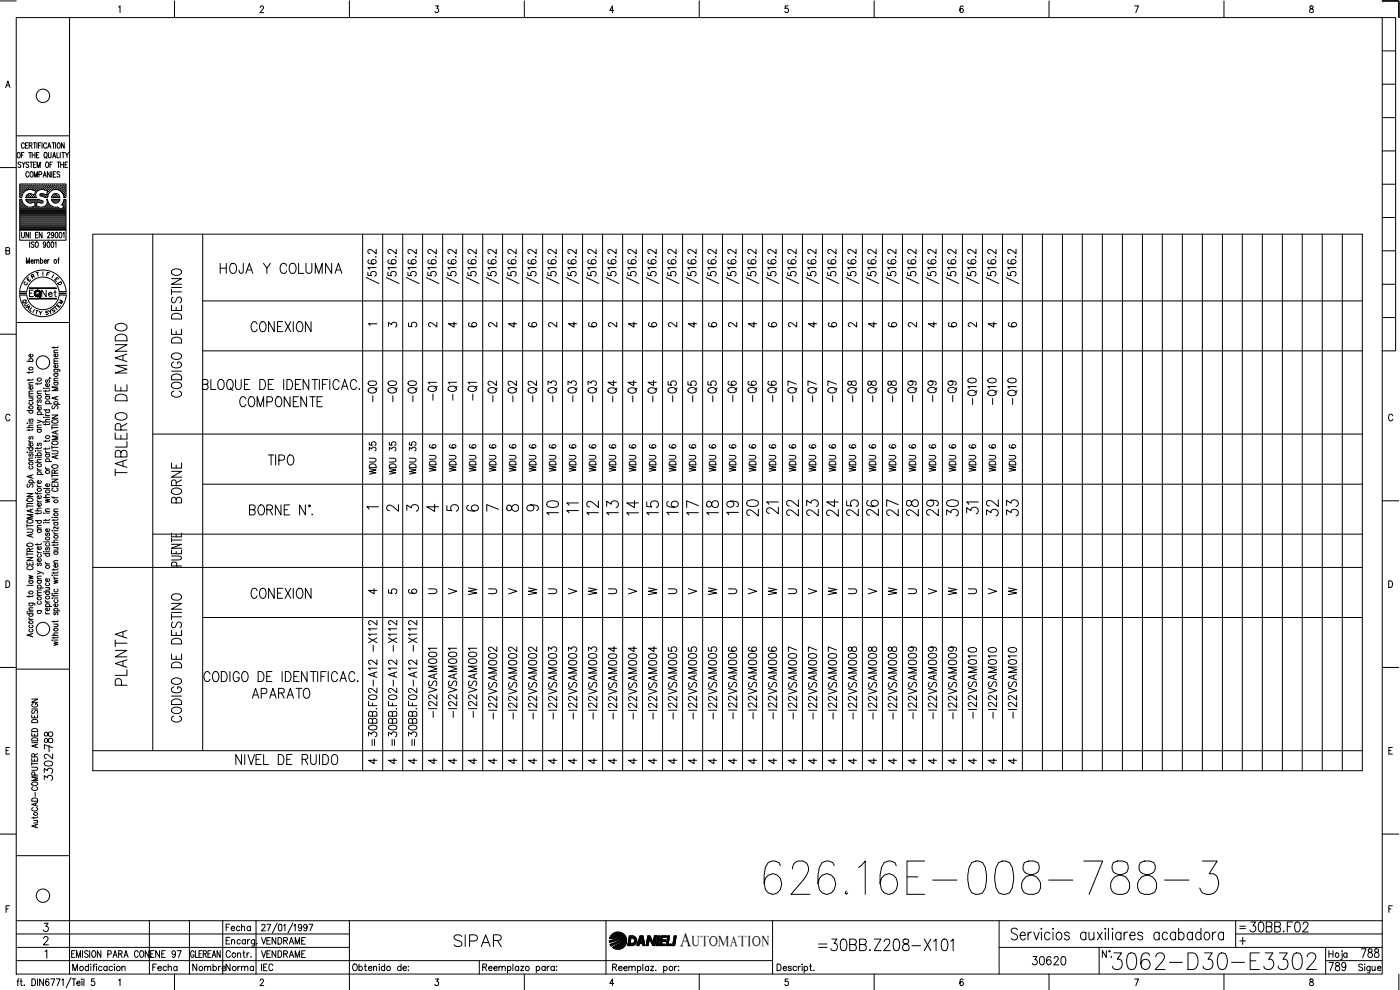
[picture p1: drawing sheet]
<svg xmlns="http://www.w3.org/2000/svg" width="420mm" height="297mm" viewBox="0 0 420 297" stroke-linecap="round" stroke-linejoin="round" font-family="sans-serif">
<defs><g id="words">
<text font-size="15" x="228.2" y="269.5">626.16E-008-788-3</text>
<text font-size="8.8" x="332.7" y="292.1">3062-D30-E3302</text>
<g font-size="7.1">
<text x="39.2" y="143.9" transform="rotate(-90 39.2 143.9)">TABLERO DE MANDO</text>
<text x="168.6" y="155.6" transform="rotate(-90 168.6 155.6)">10</text>
<text x="180.6" y="155.6" transform="rotate(-90 180.6 155.6)">12</text>
<text x="186.6" y="155.6" transform="rotate(-90 186.6 155.6)">13</text>
<text x="192.6" y="155.9" transform="rotate(-90 192.6 155.9)">14</text>
<text x="198.6" y="155.6" transform="rotate(-90 198.6 155.6)">15</text>
<text x="204.6" y="155.6" transform="rotate(-90 204.6 155.6)">16</text>
<text x="210.6" y="155.6" transform="rotate(-90 210.6 155.6)">17</text>
<text x="216.6" y="155.6" transform="rotate(-90 216.6 155.6)">18</text>
<text x="222.6" y="155.6" transform="rotate(-90 222.6 155.6)">19</text>
<text x="228.6" y="155.9" transform="rotate(-90 228.6 155.9)">20</text>
<text x="229" y="155.2">21</text>
<text x="240.6" y="155.9" transform="rotate(-90 240.6 155.9)">22</text>
<text x="246.6" y="155.9" transform="rotate(-90 246.6 155.9)">23</text>
<text x="258.6" y="155.9" transform="rotate(-90 258.6 155.9)">25</text>
<text x="264.6" y="155.9" transform="rotate(-90 264.6 155.9)">26</text>
<text x="270.6" y="155.9" transform="rotate(-90 270.6 155.9)">27</text>
<text x="276.6" y="155.9" transform="rotate(-90 276.6 155.9)">28</text>
<text x="282.6" y="155.9" transform="rotate(-90 282.6 155.9)">29</text>
<text x="288.6" y="155.9" transform="rotate(-90 288.6 155.9)">30</text>
<text x="288.9" y="155.2">31</text>
<text x="300.6" y="155.9" transform="rotate(-90 300.6 155.9)">32</text>
<text x="306.6" y="155.9" transform="rotate(-90 306.6 155.9)">33</text>
<text x="252.6" y="156.3" transform="rotate(-90 252.6 156.3)">24</text>
<text x="39.2" y="206.7" transform="rotate(-90 39.2 206.7)">PLANTA</text>
<text x="135.1" y="285.4">SIPAR</text>
<text x="244.5" y="286.5">=30BB.Z208-X101</text>
</g>
<g font-size="6.6">
<text x="64.9" y="83.3">HOJA Y COLUMNA</text>
<text x="74.1" y="100.9">CONEXION</text>
<text x="55.4" y="120.3" transform="rotate(-90 55.4 120.3)">CODIGO DE DESTINO</text>
<text x="79.4" y="140.8">TIPO</text>
<text x="55.4" y="152" transform="rotate(-90 55.4 152)">BORNE</text>
<text x="169" y="155.2">11</text>
<text x="55.4" y="218" transform="rotate(-90 55.4 218)">CODIGO DE DESTINO</text>
</g>
<g font-size="6.2">
<text x="70.9" y="123.1">COMPONENTE</text>
<text x="132.3" y="121.4" transform="rotate(-90 132.3 121.4)">-Q1</text>
<text x="150.3" y="121.7" transform="rotate(-90 150.3 121.7)">-Q2</text>
<text x="168.3" y="121.7" transform="rotate(-90 168.3 121.7)">-Q3</text>
<text x="174.3" y="121.7" transform="rotate(-90 174.3 121.7)">-Q3</text>
<text x="186.3" y="121.7" transform="rotate(-90 186.3 121.7)">-Q4</text>
<text x="192.3" y="121.7" transform="rotate(-90 192.3 121.7)">-Q4</text>
<text x="198.3" y="121.7" transform="rotate(-90 198.3 121.7)">-Q4</text>
<text x="204.3" y="121.7" transform="rotate(-90 204.3 121.7)">-Q5</text>
<text x="210.3" y="121.7" transform="rotate(-90 210.3 121.7)">-Q5</text>
<text x="216.3" y="121.7" transform="rotate(-90 216.3 121.7)">-Q5</text>
<text x="222.2" y="121.7" transform="rotate(-90 222.2 121.7)">-Q6</text>
<text x="228.2" y="121.7" transform="rotate(-90 228.2 121.7)">-Q6</text>
<text x="234.2" y="121.7" transform="rotate(-90 234.2 121.7)">-Q6</text>
<text x="240.2" y="121.7" transform="rotate(-90 240.2 121.7)">-Q7</text>
<text x="246.2" y="121.7" transform="rotate(-90 246.2 121.7)">-Q7</text>
<text x="252.2" y="121.7" transform="rotate(-90 252.2 121.7)">-Q7</text>
<text x="258.2" y="121.7" transform="rotate(-90 258.2 121.7)">-Q8</text>
<text x="264.2" y="121.7" transform="rotate(-90 264.2 121.7)">-Q8</text>
<text x="270.2" y="121.7" transform="rotate(-90 270.2 121.7)">-Q8</text>
<text x="276.2" y="121.7" transform="rotate(-90 276.2 121.7)">-Q9</text>
<text x="282.2" y="121.7" transform="rotate(-90 282.2 121.7)">-Q9</text>
<text x="288.2" y="121.7" transform="rotate(-90 288.2 121.7)">-Q9</text>
<text x="294.2" y="122.4" transform="rotate(-90 294.2 122.4)">-Q10</text>
<text x="300.2" y="122.4" transform="rotate(-90 300.2 122.4)">-Q10</text>
<text x="306.2" y="122.4" transform="rotate(-90 306.2 122.4)">-Q10</text>
<text x="74.1" y="180.6">CONEXION</text>
<text x="74.4" y="210.6">APARATO</text>
<text x="373.9" y="280.8">30BB.F02</text>
<text x="407.5" y="288.6">788</text>
</g>
<text font-size="5.9" x="204" y="283.7">A</text>
<g font-size="5.7">
<text x="113.9" y="121.7" transform="rotate(-90 113.9 121.7)">-Q0</text>
<text x="119.9" y="121.7" transform="rotate(-90 119.9 121.7)">-Q0</text>
<text x="125.9" y="121.7" transform="rotate(-90 125.9 121.7)">-Q0</text>
<text x="137.9" y="121.4" transform="rotate(-90 137.9 121.4)">-Q1</text>
<text x="143.9" y="121.4" transform="rotate(-90 143.9 121.4)">-Q1</text>
<text x="155.9" y="121.7" transform="rotate(-90 155.9 121.7)">-Q2</text>
<text x="161.9" y="121.7" transform="rotate(-90 161.9 121.7)">-Q2</text>
<text x="179.9" y="121.7" transform="rotate(-90 179.9 121.7)">-Q3</text>
<text x="131.9" y="216.6" transform="rotate(-90 131.9 216.6)">-I22VSAM001</text>
<text x="137.9" y="216.6" transform="rotate(-90 137.9 216.6)">-I22VSAM001</text>
<text x="143.9" y="216.6" transform="rotate(-90 143.9 216.6)">-I22VSAM001</text>
<text x="149.9" y="217" transform="rotate(-90 149.9 217)">-I22VSAM002</text>
<text x="155.9" y="217" transform="rotate(-90 155.9 217)">-I22VSAM002</text>
<text x="161.9" y="217" transform="rotate(-90 161.9 217)">-I22VSAM002</text>
<text x="167.9" y="217" transform="rotate(-90 167.9 217)">-I22VSAM003</text>
<text x="173.9" y="217" transform="rotate(-90 173.9 217)">-I22VSAM003</text>
<text x="179.9" y="217" transform="rotate(-90 179.9 217)">-I22VSAM003</text>
<text x="185.9" y="217" transform="rotate(-90 185.9 217)">-I22VSAM004</text>
<text x="191.9" y="217" transform="rotate(-90 191.9 217)">-I22VSAM004</text>
<text x="197.9" y="217" transform="rotate(-90 197.9 217)">-I22VSAM004</text>
<text x="203.9" y="217" transform="rotate(-90 203.9 217)">-I22VSAM005</text>
<text x="209.9" y="217" transform="rotate(-90 209.9 217)">-I22VSAM005</text>
<text x="215.9" y="217" transform="rotate(-90 215.9 217)">-I22VSAM005</text>
<text x="221.9" y="217" transform="rotate(-90 221.9 217)">-I22VSAM006</text>
<text x="227.9" y="217" transform="rotate(-90 227.9 217)">-I22VSAM006</text>
<text x="233.9" y="217" transform="rotate(-90 233.9 217)">-I22VSAM006</text>
<text x="239.9" y="217" transform="rotate(-90 239.9 217)">-I22VSAM007</text>
<text x="245.9" y="217" transform="rotate(-90 245.9 217)">-I22VSAM007</text>
<text x="251.9" y="217" transform="rotate(-90 251.9 217)">-I22VSAM007</text>
<text x="257.9" y="217" transform="rotate(-90 257.9 217)">-I22VSAM008</text>
<text x="263.9" y="217" transform="rotate(-90 263.9 217)">-I22VSAM008</text>
<text x="269.9" y="217" transform="rotate(-90 269.9 217)">-I22VSAM008</text>
<text x="275.9" y="217" transform="rotate(-90 275.9 217)">-I22VSAM009</text>
<text x="281.9" y="217" transform="rotate(-90 281.9 217)">-I22VSAM009</text>
<text x="287.9" y="217" transform="rotate(-90 287.9 217)">-I22VSAM009</text>
<text x="293.9" y="216.6" transform="rotate(-90 293.9 216.6)">-I22VSAM010</text>
<text x="299.9" y="216.6" transform="rotate(-90 299.9 216.6)">-I22VSAM010</text>
<text x="305.9" y="216.6" transform="rotate(-90 305.9 216.6)">-I22VSAM010</text>
<text x="16.6" y="226.1" transform="rotate(-90 16.6 226.1)">788</text>
<text x="113.9" y="225.1" transform="rotate(-90 113.9 225.1)">=30BB.F02-A12 -X112</text>
<text x="119.9" y="225.1" transform="rotate(-90 119.9 225.1)">=30BB.F02-A12 -X112</text>
<text x="125.9" y="225.1" transform="rotate(-90 125.9 225.1)">=30BB.F02-A12 -X112</text>
<text x="16.6" y="235.3" transform="rotate(-90 16.6 235.3)">3302-</text>
<text x="308.7" y="290.7">30620</text>
<text x="397.6" y="292.5">789</text>
</g>
<g font-size="5.3">
<text x="11.3" y="90.3">Net</text>
<text x="161.9" y="142.5" transform="rotate(-90 161.9 142.5)">WDU 6</text>
<text x="179.9" y="142.5" transform="rotate(-90 179.9 142.5)">WDU 6</text>
<text x="197.9" y="142.5" transform="rotate(-90 197.9 142.5)">WDU 6</text>
<text x="203.9" y="142.5" transform="rotate(-90 203.9 142.5)">WDU 6</text>
<text x="215.9" y="142.5" transform="rotate(-90 215.9 142.5)">WDU 6</text>
<text x="221.9" y="142.5" transform="rotate(-90 221.9 142.5)">WDU 6</text>
<text x="227.9" y="142.5" transform="rotate(-90 227.9 142.5)">WDU 6</text>
<text x="233.9" y="142.5" transform="rotate(-90 233.9 142.5)">WDU 6</text>
<text x="239.9" y="142.5" transform="rotate(-90 239.9 142.5)">WDU 6</text>
<text x="245.9" y="142.5" transform="rotate(-90 245.9 142.5)">WDU 6</text>
<text x="251.9" y="142.5" transform="rotate(-90 251.9 142.5)">WDU 6</text>
<text x="257.9" y="142.5" transform="rotate(-90 257.9 142.5)">WDU 6</text>
<text x="263.9" y="142.5" transform="rotate(-90 263.9 142.5)">WDU 6</text>
<text x="269.9" y="142.5" transform="rotate(-90 269.9 142.5)">WDU 6</text>
<text x="275.9" y="142.5" transform="rotate(-90 275.9 142.5)">WDU 6</text>
<text x="281.9" y="142.5" transform="rotate(-90 281.9 142.5)">WDU 6</text>
<text x="287.9" y="142.5" transform="rotate(-90 287.9 142.5)">WDU 6</text>
<text x="293.9" y="142.5" transform="rotate(-90 293.9 142.5)">WDU 6</text>
<text x="299.9" y="142.5" transform="rotate(-90 299.9 142.5)">WDU 6</text>
<text x="305.9" y="142.5" transform="rotate(-90 305.9 142.5)">WDU 6</text>
<text x="127" y="154.5">4</text>
<text x="139.3" y="179.6">W</text>
<text x="157.3" y="179.6">W</text>
<text x="175.3" y="179.6">W</text>
<text x="193.3" y="179.6">W</text>
<text x="211.3" y="179.6">W</text>
<text x="229.3" y="179.6">W</text>
<text x="247.3" y="179.6">W</text>
<text x="265.3" y="179.6">W</text>
<text x="283.3" y="179.6">W</text>
<text x="301.3" y="179.6">W</text>
<text x="66.7" y="280.5">Fecha</text>
<text x="56.8" y="292.5">Nombre</text>
<text x="66.7" y="292.5">Norma</text>
</g>
<g font-size="4.9">
<text x="133.3" y="99.5">4</text>
<text x="151.3" y="99.5">4</text>
<text x="169.3" y="99.5">4</text>
<text x="187.3" y="99.5">4</text>
<text x="205.3" y="99.5">4</text>
<text x="223.3" y="99.5">4</text>
<text x="241.3" y="99.5">4</text>
<text x="259.3" y="99.5">4</text>
<text x="277.3" y="99.5">4</text>
<text x="295.3" y="99.5">4</text>
<text x="113.6" y="143.6" transform="rotate(-90 113.6 143.6)">WDU 35</text>
<text x="119.6" y="143.6" transform="rotate(-90 119.6 143.6)">WDU 35</text>
<text x="125.6" y="143.6" transform="rotate(-90 125.6 143.6)">WDU 35</text>
<text x="131.6" y="142.5" transform="rotate(-90 131.6 142.5)">WDU 6</text>
<text x="137.6" y="142.5" transform="rotate(-90 137.6 142.5)">WDU 6</text>
<text x="143.6" y="142.5" transform="rotate(-90 143.6 142.5)">WDU 6</text>
<text x="149.6" y="142.5" transform="rotate(-90 149.6 142.5)">WDU 6</text>
<text x="155.6" y="142.5" transform="rotate(-90 155.6 142.5)">WDU 6</text>
<text x="167.6" y="142.5" transform="rotate(-90 167.6 142.5)">WDU 6</text>
<text x="173.6" y="142.5" transform="rotate(-90 173.6 142.5)">WDU 6</text>
<text x="185.6" y="142.5" transform="rotate(-90 185.6 142.5)">WDU 6</text>
<text x="191.6" y="142.5" transform="rotate(-90 191.6 142.5)">WDU 6</text>
<text x="209.5" y="142.5" transform="rotate(-90 209.5 142.5)">WDU 6</text>
<text x="115" y="154.5">2</text>
<text x="121" y="154.5">3</text>
<text x="133" y="154.5">5</text>
<text x="139" y="154.5">6</text>
<text x="145" y="154.5">7</text>
<text x="151" y="154.5">8</text>
<text x="157" y="154.5">9</text>
<text x="109.4" y="179.6">4</text>
<text x="133.3" y="179.6">V</text>
<text x="151.3" y="179.6">V</text>
<text x="169.3" y="179.6">V</text>
<text x="187.3" y="179.6">V</text>
<text x="205.3" y="179.6">V</text>
<text x="223.3" y="179.6">V</text>
<text x="241.3" y="179.6">V</text>
<text x="259.3" y="179.6">V</text>
<text x="277.3" y="179.6">V</text>
<text x="295.3" y="179.6">V</text>
<text x="77.3" y="284.3">VENDRAME</text>
</g>
<g font-size="4.4">
<text x="6.7" y="85.7">E</text>
<text x="15.2" y="85.7">E</text>
<text x="115.4" y="99.5">3</text>
<text x="121.4" y="99.5">5</text>
<text x="127.4" y="99.5">2</text>
<text x="145.3" y="99.5">2</text>
<text x="163.3" y="99.5">2</text>
<text x="181.3" y="99.5">2</text>
<text x="199.3" y="99.5">2</text>
<text x="217.3" y="99.5">2</text>
<text x="235.3" y="99.5">2</text>
<text x="253.3" y="99.5">2</text>
<text x="271.3" y="99.5">2</text>
<text x="289.3" y="99.5">2</text>
<text x="115.4" y="179.2">5</text>
<text x="121.4" y="179.2">6</text>
<text x="127.4" y="179.2">U</text>
<text x="145.3" y="179.2">U</text>
<text x="163.3" y="179.2">U</text>
<text x="181.3" y="179.2">U</text>
<text x="199.3" y="179.2">U</text>
<text x="217.3" y="179.2">U</text>
<text x="235.3" y="179.2">U</text>
<text x="253.3" y="179.2">U</text>
<text x="271.3" y="179.2">U</text>
<text x="289.3" y="179.2">U</text>
<text x="109.4" y="230.4">4</text>
<text x="115.4" y="230.4">4</text>
<text x="121.4" y="230.4">4</text>
<text x="127.4" y="230.4">4</text>
<text x="133.3" y="230.4">4</text>
<text x="139.3" y="230.4">4</text>
<text x="145.3" y="230.4">4</text>
<text x="151.3" y="230.4">4</text>
<text x="157.3" y="230.4">4</text>
<text x="163.3" y="230.4">4</text>
<text x="169.3" y="230.4">4</text>
<text x="175.3" y="230.4">4</text>
<text x="181.3" y="230.4">4</text>
<text x="187.3" y="230.4">4</text>
<text x="193.3" y="230.4">4</text>
<text x="199.3" y="230.4">4</text>
<text x="205.3" y="230.4">4</text>
<text x="211.3" y="230.4">4</text>
<text x="217.3" y="230.4">4</text>
<text x="223.3" y="230.4">4</text>
<text x="229.3" y="230.4">4</text>
<text x="235.3" y="230.4">4</text>
<text x="241.3" y="230.4">4</text>
<text x="247.3" y="230.4">4</text>
<text x="253.3" y="230.4">4</text>
<text x="259.3" y="230.4">4</text>
<text x="265.3" y="230.4">4</text>
<text x="271.3" y="230.4">4</text>
<text x="277.3" y="230.4">4</text>
<text x="283.3" y="230.4">4</text>
<text x="289.3" y="230.4">4</text>
<text x="295.3" y="230.4">4</text>
<text x="301.3" y="230.4">4</text>
<text x="207.6" y="283.7">UTOMATION</text>
</g>
<g font-size="4">
<text x="8.1" y="84.7">R</text>
<text x="12.3" y="95.6">S</text>
<text x="14.1" y="94.9">S</text>
<text x="16.2" y="92.4">M</text>
<text x="139.3" y="99.1">6</text>
<text x="157.3" y="99.1">6</text>
<text x="175.3" y="99.1">6</text>
<text x="193.3" y="99.1">6</text>
<text x="211.3" y="99.1">6</text>
<text x="229.3" y="99.1">6</text>
<text x="247.3" y="99.1">6</text>
<text x="265.3" y="99.1">6</text>
<text x="283.3" y="99.1">6</text>
<text x="301.3" y="99.1">6</text>
<text x="109" y="154.2">1</text>
</g>
<g font-size="3.5">
<text x="5.6" y="92.1">Q</text>
<text x="8.5" y="94.9">I</text>
<text x="370.8" y="279.8">=</text>
</g>
<text font-size="3.1" x="109.4" y="98.8">1</text>
</g></defs>
<!-- layer: DCA_A3E2|CART -->
<g fill="none" stroke="#000" stroke-width=".3">
<path d="M0 .3h4.9M4.9 5.3h409.9v287h-409.9zM20.9 5.3v287M35.6 2.1l.4-.3v2M52.4 .3v5M78.1 2.3l.1-.3a.49 .49 0 0 1 .7-.1 .49 .49 0 0 1 .1 .6l-1 1.3h1.2M104.9 .3v5M130.7 1.8h.9l-.5 .7a.62 .62 0 0 1 .5 1 .62 .62 0 0 1-1.1-.1M157.4 .3v5M184.2 3.1h-1.2l.8-1.3v2M209.8 .3v5M236.5 1.8h-.8l-.1 .9a.6 .6 0 0 1 .9 0 .6 .6 0 0 1-.1 .9 .6 .6 0 0 1-.9-.2"/>
<path d="M262.3 .3v5M289.1 2.1l-.6-.3a1.2 1.2 0 0 0 .1 2 .59 .59 0 0 0 .5-.8 .59 .59 0 0 0-.9-.2l-.1 .3M314.8 .3v5M340.5 1.8h1.2l-.8 2M367.3 .3v5M393.2 1.9l-.1 .4 .3 .2a.65 .65 0 0 1 .8 .6 .65 .65 0 0 1-.8 .7 .66 .66 0 0 1-.4-.8 .66 .66 0 0 1 .8-.5l.3-.4a.56 .56 0 0 0-.9-.2zM414.8 .3h5v5M414.8 5.3h4v100h-4M414.8 15.3h4M1.7 26.3l.7-2 .6 2M1.9 25.6h.9M414.8 35.3h4"/>
<path d="M414.8 25.3h4M0 50.3h4.9M4.9 40.8h16M5.4 45.8l.1-.1a.85 .85 0 0 1 .6 .9 .85 .85 0 0 1-.6 .8 1.07 1.07 0 0 1-.1-1.6zM6 57.1h.1M6 56.5h.1M6 55.8h.1M6 57.7h.1M6 58.4h.1M6 59h.1M6 60h.4M6.2 57.4h.1"/>
<path d="M6.2 56.8h.1M6.2 56.2h.1M6.2 55.5h.1M6.2 58.1h.1M6.2 58.7h.1M6.3 48.8l-.3-.2-.6 .2 .1 .4 .8 .6-.3 .5-.6-.3M6.3 55.4v.2M6.3 56.1v.1M6.3 56.7v.2M6.3 57.3v.2M6.3 58v.2M6.3 58.6v.2"/>
<path d="M6.4 46.5h.5M6.5 57.1h.2M6.5 56.5h.2M6.5 55.8h.2M6.5 57.7h.2M6.5 58.4h.1M6.6 48.6l.5 .8 .4-.8M6.6 55.7v.2M6.6 56.4v.1M6.6 57v.2M6.6 57.6v.2M6.6 58.3v.1"/>
<path d="M6.7 58.5l-.2 .8h-.6v-4.1h13.9v4.1h-.6l-.2-.8M6.8 57.4h.2M6.8 56.8h.2M6.8 56.2h.2M6.8 55.5h.2M6.9 55.4v.2M6.9 56.1v.1M6.9 56.7v.2M6.9 57.3v.2M7.1 49.4v.9M7.2 57.1h.1M7.2 56.5h.1"/>
<path d="M7.2 55.8h.1M7.2 45.7h-.8v1.7M7.2 55.7v.2M7.2 56.4v.1M7.2 57v.2M7.3 43.3a.46 .46 0 0 0-.5-.5 .46 .46 0 0 0-.4 .7v.4a.46 .46 0 0 0 .4 .6 .46 .46 0 0 0 .5-.4M7.5 56.8h.1M7.5 56.2h.1M7.5 55.5h.1M7.5 55.4v.2M7.5 56.1v.1M7.5 56.7v.2"/>
<path d="M7.7 43.6h.4M7.7 59.3h3.2M7.7 59.8h3.8M7.8 59.8l.3 .7M7.8 57.1h.1M7.8 56.5h.2M7.8 55.8h.2M7.9 59l-.1 .3M7.9 55.7v.2M7.9 56.4v.1M7.9 57v.1M7.9 60h3.7"/>
<path d="M7.9 59h.1M8.1 56.8h.2M8.1 56.2h.2M8.1 55.5h.2M8.1 58.7h.2M8.1 58.5l-.3 .4M8.2 55.4v.2M8.2 56.1v.1M8.2 56.7v.2M8.2 58.6v.2M8.4 42.8h-.7v1.7h.7M8.4 56.5h.2"/>
<path d="M8.4 55.8h.2M8.4 59h.2M8.5 55.7v.2M8.5 56.4v.1M8.5 58.9v.2M8.6 48.8l-.3-.2-.5 .2v.4l.7 .4v.6l-.4 .1-.3-.3M8.6 45.7h.8M8.6 58.4h-.1M8.6 51.9a.46 .46 0 0 0-.5-.4 .46 .46 0 0 0-.4 .6v.4a.46 .46 0 0 0 .4 .7 .46 .46 0 0 0 .5-.5M8.7 56.8h.2M8.7 56.2h.2M8.7 55.5h.2"/>
<path d="M8.7 58.7h.2M8.8 43.6l.7-.1 .1-.5-.8-.2v1.7M8.8 55.4v.2M8.8 56.1v.1M8.8 56.7v.1M8.8 58.6v.2M9 48.6h.8M9 45.7v1.7M9.1 56.5h.1M9.1 55.8h.1M9.1 58.4h.1M9.1 59h.1"/>
<path d="M9.1 55.7v.2M9.1 56.4v.1M9.1 58.3v.1M9.1 58.9v.2M9.2 43.6l.4 .9M9.2 51.5h.2a.86 .86 0 0 1 .6 .8 .86 .86 0 0 1-.6 .9 1.13 1.13 0 0 1-.2-1.7zM9.4 48.6v1.7M9.4 56.8h.1M9.4 56.2h.1M9.4 55.5h.1M9.4 58.7h.1M9.4 58.1h-.7l-.6 .4"/>
<path d="M9.4 55.4v.2M9.4 56.1v.1M9.4 56.7v.1M9.4 58.6v.2M9.7 46.5h.8M9.7 45.7v1.7M9.7 56.5h.2M9.7 55.8h.2M9.7 59h.2M9.7 57l1 .3-.4 1.2-.9-.3M9.8 57a2.52 2.52 0 0 0-3.1 1.5M9.8 55.7v.2"/>
<path d="M9.8 56.4v.1M9.8 58.4h.1M9.8 58.9v.2M10 56.8h.2M10 56.2h.2M10 55.5h.2M10 58.7h.2M10 42.8h.8M10 49.4h.5M10.1 55.4v.2M10.1 56.1v.1M10.1 56.7v.2"/>
<path d="M10.1 58.6v.2M10.3 53.2v-1.7l.5 1.7 .4-1.7v1.7M10.3 57.1h.2M10.3 56.5h.2M10.3 55.8h.2M10.3 59h.2M10.4 42.8v1.7M10.4 55.7v.2M10.4 56.4v.1M10.4 57v.1M10.4 58.9v.2M10.5 58.4h.1"/>
<path d="M10.5 45.7v1.7M10.6 56.8h.2M10.6 56.2h.2M10.6 55.5h.2M10.7 55.4v.2M10.7 56.1v.1M10.7 56.7v.2M10.8 57.4h.1M10.8 48.6h-.8v1.7h.8M11 46.5h.4M11 57.1h.1M11 56.5h.1"/>
<path d="M11 55.8h.1M11 55.7v.2M11 56.4v.1M11 57v.2M11.1 42.8v1.7M11.1 50.3v-1.7l.5 1.7 .5-1.7v1.7M11.3 56.8h.1M11.3 56.2h.1M11.3 55.5h.1M11.3 55.4v.2M11.3 56.1v.1M11.3 56.7v.2"/>
<path d="M11.5 59.8l1.2 .4M11.6 43.6h.4M11.6 56.5h.2M11.6 55.8h.2M11.7 57.1a1.47 1.47 0 0 0-.8 2.1M11.7 52.4l.7-.1v-.8h-.7v1.7M11.7 55.7v.2M11.7 56.4v.1M11.7 45.7h-.7v1.7h.7M11.9 56.8h.2M11.9 56.2h.2M11.9 55.5h.2"/>
<path d="M12 55.4v.2M12 56.1v.1M12 56.7v.2M12 58.3l.1 .4M12.2 58.2l-.2 .1M12.2 56.5h.2M12.2 55.8h.2M12.2 58.4h.2M12.3 42.8h-.7v1.7M12.3 55.7v.2M12.3 56.4v.1M12.3 58.3v.1"/>
<path d="M12.5 56.8h.2M12.5 56.2h.2M12.5 55.5h.2M12.5 58.7h.2M12.6 42.8v1.7M12.6 55.4v.2M12.6 56.1v.1M12.6 56.7v.1M12.6 58.6v.2M12.9 56.5h.1M12.9 55.8h.1M12.9 58.4h.1"/>
<path d="M13 53.2l.4-1.7 .5 1.7M13 55.7v.2M13 56.4v.1M13 58.3v.1M13 58.1l-.8 .1M13.1 52.6h.6M13.2 56.8h.1M13.2 56.2h.1M13.2 55.5h.1M13.2 58.7h.1M13.3 55.4v.2M13.3 56.1v.1"/>
<path d="M13.3 56.7v.2M13.3 58.6v.2M13.3 57l1 .3-.4 1.2-.9-.3M13.4 57l-.8-.2-.9 .2M13.4 45.8l.1-.1a.83 .83 0 0 1 .7 .9 .83 .83 0 0 1-.7 .8 1.17 1.17 0 0 1-.1-1.6zM13.5 56.5h.2M13.5 55.8h.2M13.5 59h.2M13.6 55.7v.2M13.6 56.4v.1M13.6 58.9v.2M13.7 47.1l.4 .4"/>
<path d="M13.8 56.8h.2M13.8 56.2h.2M13.8 55.5h.2M13.8 58.7h.2M13.9 55.4v.2M13.9 56.1v.1M13.9 56.7v.2M13.9 58.6v.2M13.9 48.7l.1-.1a.86 .86 0 0 1 .6 .9 .86 .86 0 0 1-.6 .8 1.19 1.19 0 0 1-.1-1.6zM14 43.3a.46 .46 0 0 0-.6-.5 .46 .46 0 0 0-.3 .7v.4a.46 .46 0 0 0 .3 .6 .46 .46 0 0 0 .6-.4M14.1 59h.1M14.1 57.1h.2"/>
<path d="M14.1 56.5h.2M14.1 55.8h.2M14.1 58.4h.2M14.2 55.7v.2M14.2 56.4v.1M14.2 57v.2M14.2 58.3v.1M14.3 57.7h.1M14.3 44.5l.5-1.7 .5 1.7M14.4 58.5l-.2 .8h-.7l-1.4-.6M14.4 57.4h.2M14.4 56.8h.2"/>
<path d="M14.4 56.2h.2M14.4 55.5h.2M14.4 58.1h.1M14.5 45.7l.1 1.4 .3 .3 .4-.3v-1.4M14.5 43.9h.6M14.5 55.4v.2M14.5 56.1v.1M14.5 56.7v.2M14.5 57.3v.2M14.5 58h.1M14.8 57.1h.1M14.8 56.5h.1"/>
<path d="M14.8 55.8h.1M14.9 55.7v.2M14.9 56.4v.1M14.9 57v.2M15 49.4h.5M15.1 51.5v1.7l-.9-1.7v1.7M15.1 56.8h.1M15.1 56.2h.1M15.1 55.5h.1M15.2 55.4v.2M15.2 56.1v.1M15.2 56.7v.2"/>
<path d="M15.4 56.5h.2M15.4 55.8h.2M15.5 55.7v.2M15.5 56.4v.1M15.5 57l-.1 .1M15.5 51.5v1.7M15.6 59l-.1 .3h2.5l-.1-.3M15.6 60h2.2M15.6 42.8h.8M15.7 56.8h.2M15.7 56.2h.2M15.7 55.5h.2"/>
<path d="M15.7 48.6h-.7v1.7M15.8 47.4l.5-1.7 .4 1.7M15.8 55.4v.2M15.8 56.1v.1M15.8 56.7v.2M15.9 58.7l-.1 .1M16 46.8h.6M16 52.3h.5M16 42.8v1.7M16 56.5h.2M16 55.8h.2M16 59h.2"/>
<path d="M16.1 55.7v.2M16.1 56.4v.1M16.1 58.4h.1M16.1 58.9v.2M16.2 58.4h.1M16.2 58.2h1l.7 .7M16.3 58.2l-.8 .7M16.3 56.8h.2M16.3 56.2h.2M16.3 55.5h.2M16.3 58.7h.2M16.4 55.4v.2"/>
<path d="M16.4 56.1v.1M16.4 56.7v.1M16.4 58.6v.2M16.7 42.8v1.7M16.7 56.5h.1M16.7 55.8h.1M16.7 58.4h.1M16.7 59h.1M16.8 51.5h-.8v1.7h.8M16.8 55.7v.2M16.8 56.4v.1M16.8 58.3v.1"/>
<path d="M16.8 58.9v.2M17 56.8h.1M17 56.2h.1M17 55.5h.1M17 58.7h.1M17.1 55.4v.2M17.1 56.1v.1M17.1 56.7v.1M17.1 58.6v.2M17.1 45.7v1.7h.7M17.1 48.6h.9M17.3 56.5h.2"/>
<path d="M17.3 55.8h.2M17.3 59h.2M17.4 42.9l.1-.1a.88 .88 0 0 1 .6 .9 .88 .88 0 0 1-.6 .8 1.07 1.07 0 0 1-.1-1.6zM17.4 55.7v.2M17.4 56.4v.1M17.4 58.9v.2M17.6 48.6v1.7M17.6 56.8h.2M17.6 56.2h.2M17.6 55.5h.2M17.7 55.4v.2M17.7 56.1v.1"/>
<path d="M17.7 56.7v.2M17.9 51.7l-.2-.2-.6 .2 .1 .4 .7 .4v.4l-.2 .3-.6-.3M17.9 57.1h.2M17.9 56.5h.2M17.9 55.8h.2M18 55.7v.2M18 56.4v.1M18 57v.2M18.1 45.7v1.7M18.2 49.4h.8M18.2 48.6v1.7M18.2 56.8h.2"/>
<path d="M18.2 56.2h.2M18.2 55.5h.2M18.3 55.4v.2M18.3 56.1v.1M18.3 56.7v.2M18.3 57.3v.1M18.4 57.4h.1M18.5 57.6a2.43 2.43 0 0 0-4.1 .9M18.5 57.6l.5 .9M18.6 45.7h.8M18.6 57.1h.2M18.6 56.5h.2"/>
<path d="M18.6 55.8h.2M18.7 57.6l.1 .1M18.7 55.7v.2M18.7 56.4v.1M18.7 57v.2M18.9 57.4h.1M18.9 56.8h.1M18.9 56.2h.1M18.9 55.5h.1M18.9 58.1h.1M19 45.7v1.7M19 55.4v.2"/>
<path d="M19 56.1v.1M19 56.7v.2M19 57.3v.2M19 58v.2M19 48.6v1.7M19.2 57.1h.2M19.2 56.5h.2M19.2 55.8h.2M19.2 57.7h.2M19.2 58.4h.2M19.3 42.8v1.7l-.8-1.7v1.7M19.3 59h.1"/>
<path d="M19.3 60h.4M19.3 55.7v.2M19.3 56.4v.1M19.3 57v.2M19.3 57.6v.2M19.3 58.3v.1M19.3 58.9v.2M19.5 49.4h.5M19.5 57.4h.2M19.5 56.8h.2M19.5 56.2h.2M19.5 55.5h.2"/>
<path d="M19.5 58.1h.2M19.5 58.7h.2M19.6 55.4v.2M19.6 56.1v.1M19.6 56.7v.2M19.6 57.3v.2M19.6 58v.2M19.6 58.6v.2M19.6 45.7l.5 .8 .5-.8M20.1 46.5v.9M20.3 48.6h-.8v1.7h.8M414.8 55.3h4"/>
<path d="M414.8 45.3h4M1.8 75.2l1-.1v-.6l-1-.2v2l1-.1 .1-.6-.4-.4M5.9 69.1v3h13.9v-3M6 64.7h13.7M6 64.4h13.7M6 64.1h13.7M6 63.8h13.7M6 63.4h13.7M6 63.1h13.7M6 62.8h12.1M6 62.5h11.7M6 62.2h2.3"/>
<path d="M6 61.9h1.6M6 61.5h1.2M6 61.2h.9M6 60.9h.7M6 60.6h.6M6 60.3h.5M6 65.1h13.7M6 65.3h13.7M6 65.7h13.7M6 66h13.7M6 66.3h13.7M6 66.6h13.7"/>
<path d="M6 67h13.7M6 67.3h13.7M6 67.6h13.7M6 67.9h13.7M6 68.2h13.7M6 68.5h13.7M6 68.9h13.7M6.5 69.7v1.2l.4 .5 .4-.5v-1.2M7.9 79v-1.6l.5 1.6 .4-1.6v1.6M8 60.3h4.5M8.1 60.5l.9 .4 1.3-.3 .3 1.2-.9 .3M8.3 60.6h1.7"/>
<path d="M8.6 69.7v1.7l-.8-1.7v1.7M8.9 72.6v1.6M9.1 69.7v1.7M9.3 78.4h.7l-.1-.3a.43 .43 0 0 0-.5 .1 .43 .43 0 0 0 .1 .6 .43 .43 0 0 0 .5 0M9.7 62.2h2.1M10.2 72.8l-.3-.2-.5 .2 .1 .4 .7 .4v.4l-.3 .2-.5-.2M10.4 78.2l.3-.3 .3 .1v1M10.4 77.9v1.1M10.4 60.6h.7M10.5 60.9h.5M10.6 61.9h.3M10.6 61.2h.3"/>
<path d="M10.6 61.5h.2M10.7 72.8l.2-.2a.86 .86 0 0 1 .6 .8 .86 .86 0 0 1-.6 .8l-.4-.6zM10.7 70.5h.4M11 78.2l.3-.3 .3 .1 .1 1M11.4 69.7h-.7v1.7h.7M11.5 60.6h1.3M12.1 78.2l.2-.2a.48 .48 0 0 1 .6 .5 .48 .48 0 0 1-.6 .4l-.2-.1M12.1 77.4v1.6M12.6 60.9l-1.4-.3-.3 1.2 1.8 .4M12.6 69.7v1.7l-.8-1.7v1.7M12.7 60.2l.2 .4-.3 .3M12.7 62.1a1.59 1.59 0 0 0 1.3-2.3h.2a2.56 2.56 0 0 0 3.1 2.3l.8 .7 1.1-.7"/>
<path d="M13.1 62.2h2.9M13.3 78.4h.7l-.2-.4a.48 .48 0 0 0-.6 .5 .48 .48 0 0 0 .6 .4l.2-.1M13.7 61.9h1.6M13.7 73.1l-.2 .4a.43 .43 0 0 1-.5-.5 .43 .43 0 0 1 .7-.2l-.2 1.4h-.2l-.3-.2M14 61.5h.9M14.1 61.2h.5M14.2 60.9h.2M14.3 70.1a.38 .38 0 0 1 .5-.4 .38 .38 0 0 1 .1 .6l-.7 1.1h.8M14.3 60.6h.1M14.3 72.7l.2-.1a.95 .95 0 0 1 0 1.6l-.4-.7zM14.3 77.9v1.1M14.8 77.9l-.5 .5"/>
<path d="M15.5 72.7l.2-.1a.95 .95 0 0 1 0 1.6l-.4-.7zM15.7 60.3h2M16 60.6h1.4M16.1 70.3l-.1 .3a.43 .43 0 0 1-.6-.4 .43 .43 0 0 1 .7-.3l-.1 1.4-.3 .1-.2-.3M16.3 60.8l-.6-.4-.2-.6h2.5l-.7 1h-1.1M16.5 72.9l.3-.3v1.6M16.7 69.8l.2-.1a.95 .95 0 0 1 0 1.7l-.3-.8zM17.3 77.9h.4M17.8 77.4l-.3 .3v1.3M17.9 69.8l.2-.1a.92 .92 0 0 1 .5 .8 .92 .92 0 0 1-.5 .9l-.4-.8zM18.2 62.8h1.5M18.5 61.4l.8 .7"/>
<path d="M18.5 61.4l.7-1.6h.6v9.3h-13.9v-9.3h.6a2.56 2.56 0 0 0 3.3 2.3M18.8 61.2h.9M18.8 62.5h.9M18.8 61.5h.9M18.9 70l.3-.3v1.7M19 60.9h.7M19.1 60.6h.6M19.1 61.9h.6M19.2 60.3h.5M19.4 62.2h.3M414.8 75.3h4M414.8 65.3h4"/>
<path d="M4.9 96.8h16M5.8 88h2.2v.1h-2.2zM5.9 87.5h2.1M5.9 87.5a7 7 0 0 1 7-6.5 7 7 0 0 1 7 6.5M5.9 88.5a7 7 0 0 0 7 6.5 7 7 0 0 0 7-6.5M8 87.5a4.9 4.9 0 0 1 4.9-4.4 4.9 4.9 0 0 1 4.9 4.4M8 88.5a4.9 4.9 0 0 0 4.9 4.4 4.9 4.9 0 0 0 4.9-4.4M8.8 86.4h8.1v.2h-8.1M8.8 89.5h8.1v.2h-8.1zM8.8 88h.8M8.9 86.5h7.9M8.9 89.6h7.9"/>
<path d="M10 87.1h-1.2v1.9M12.9 81.6v1M414.8 95.3h4M414.8 85.3h4M0 100.3h4.9M8.1 108.4h1.8M8.7 111.5v.5M8.7 113.8v.4M8.7 119.4h1.2M8.7 118.9h1.2M8.7 115.6h1.2M8.8 110.3a.54 .54 0 0 1 .8-.1 .54 .54 0 0 1 0 .8h-.7l-.2-.3z"/>
<path d="M8.9 108.4l-.1-.1a.55 .55 0 0 1 .5-.7 .55 .55 0 0 1 .5 .7l-.2 .1M9.5 119.4l.4 .3-.1 .4-1.1 .1M9.6 116l.2 .1a.53 .53 0 0 1-.5 .7 .53 .53 0 0 1-.5-.8h.4v.8M9.6 106.3l.2 .2a.53 .53 0 0 1-.5 .6 .53 .53 0 0 1-.5-.7l.4-.1v.8M9.9 118.1l-1.1 .1-.1 .3 .3 .4M9.9 117.3l-1.1 .1-.1 .4 .3 .3M9.9 114.8l-1.1 .1-.1 .3 .3 .4M9.9 113.7l-.1 .3h-1.7M9.9 111.4l-.4 .4h-1.4M11.2 114.9v.5M11.2 118.1h1.2M11.4 120l-.2 .3 .2 .5 .5-.8h.4l.1 .5-.3 .3"/>
<path d="M12.4 117.3l-1.1 .1-.1 .4 .3 .3M12.4 114.8l-.4 .4h-1.4M13.1 116.5h.2zM13.7 117.9l.1 .4 .4 .1M13.7 117v.5M13.7 118.9h1.2M13.7 118.4h1.2M13.7 116.5h1.2M13.9 118.9l-.1 .2a.56 .56 0 0 0 .5 .7 .56 .56 0 0 0 .5-.7l-.2-.2M13.9 113.9l-.2 .3 .2 .6 .5-.8h.4l.1 .5-.3 .3M14.6 115.1l.2 .2a.53 .53 0 0 1-.5 .7 .53 .53 0 0 1-.5-.8l.4-.1v.9M14.8 113.4l.4 .1"/>
<path d="M14.9 117l-.3 .3h-1.5M16.2 110.8l1.6 .1 .1 .5M16.2 104v.5M16.2 114.8h1.2M16.2 114.2h1.2M16.2 112.1h1.2M16.2 109.1h1.2M16.2 105.8h1.2M16.4 114.8l-.1 .1a.55 .55 0 0 0 .5 .7 .55 .55 0 0 0 .5-.7l-.2-.1M16.4 112.1a.53 .53 0 0 0 0 .8 .53 .53 0 0 0 .7 0l.3-.3-.3-.5M16.4 110.8l-.1 .1a.56 .56 0 0 0 .5 .8 .56 .56 0 0 0 .5-.8l-.2-.1M16.8 119.1v.7"/>
<path d="M17.1 109.5l.2 .2a.53 .53 0 0 1-.5 .7 .53 .53 0 0 1-.5-.8l.4-.1v.8M17.1 106.2l.2 .2a.53 .53 0 0 1-.5 .7 .53 .53 0 0 1-.5-.8l.4-.1v.8M17.4 118.9l-1.8 .6 1.8 .5M17.4 116.1h-1.8l1.8 .6-1.8 .5h1.8M17.4 113.5l-1.1 .1-.1 .3 .3 .3M17.4 108.4h-1.1l-.1 .4 .3 .3M17.4 107.6l-1.1 .1-.1 .3 .3 .4M17.4 105.1h-1.1l-.1 .4 .3 .3M17.4 104l-.1 .3h-1.7M3 124.7a.63 .63 0 0 0-.8-.4 .63 .63 0 0 0-.5 .7v.5a.63 .63 0 0 0 .5 .8 .63 .63 0 0 0 .8-.5M8.1 128.3h1.8M8.1 134.4h1.8"/>
<path d="M8.1 123.2h1.8M8.2 135.7h.1M8.2 126.9v.1zM8.7 132.1l.1 .3 .4 .2M8.7 128.8v.5M8.7 138.2h1.2M8.7 135.7h1.2M8.7 132.6h1.2M8.7 126.9h1.2M8.8 138.8a.54 .54 0 0 1 .8-.2 .54 .54 0 0 1 0 .8l-.8-.1zM8.9 139.9l-.1 .1a.56 .56 0 0 0 .5 .8 .56 .56 0 0 0 .5-.8l-.2-.1M8.9 136.1l-.2 .3 .2 .5 .5-.7h.4l.1 .4-.3 .3"/>
<path d="M8.9 134.4a.57 .57 0 0 0 .3 .9 .57 .57 0 0 0 .7-.7l-.3-.2M8.9 131l-.2 .3 .2 .4 .5-.7h.4l.1 .5-.3 .2M8.9 125.7l-.2 .3 .2 .5 .5-.7h.4l.1 .4-.3 .3M8.9 123.2a.57 .57 0 0 0 .3 .9 .57 .57 0 0 0 .7-.7l-.3-.2M8.9 120.6l-.1 .1a.55 .55 0 0 0 .5 .7 .55 .55 0 0 0 .5-.7l-.2-.1M9.6 133l.2 .2a.54 .54 0 0 1-.5 .7 .54 .54 0 0 1-.5-.8l.4-.1v.9M9.9 137.4l-1.1 .1-.1 .3 .3 .4M9.9 128.7l-.1 .3-1.7 .1M9.9 127.6h-1.1l-.1 .4 .3 .3M10.6 135.3h.2zM10.6 138.7h1.8M10.6 136.7h1.8"/>
<path d="M10.7 137.1v.2zM11.2 126l1.2 .4-1.2 .5M11.2 121.1l.1 .4 .4 .2M11.2 134.3v.5M11.2 137.2h1.2M11.2 135.3h1.2M11.2 128.8h1.2M11.2 128.3h1.2M11.2 124.4h1.8M11.2 121.7h1.2M11.4 136.7l-.1-.1a.54 .54 0 0 1 .5-.8 .54 .54 0 0 1 .3 .9M11.4 133l-.2 .2 .2 .6 .5-.8h.4l.1 .5-.3 .3"/>
<path d="M11.4 128.8l-.1 .2a.53 .53 0 0 0 .6 .7 .53 .53 0 0 0 .2-.9M11.4 124.4a.54 .54 0 0 1 0-.8 .54 .54 0 0 1 .7 0l.3 .3-.3 .5M12.1 122.2l.2 .1a.55 .55 0 0 1-.5 .8 .55 .55 0 0 1-.5-.9h.4v.8M12.4 137.9l-1.1 .1-.1 .3 .3 .4M12.4 134.2l-.1 .3h-1.7M12.4 127.5l-1.1 .1-.1 .4 .3 .3M12.4 126.4l.6 .3v.2M13.1 125.2h.2zM13.1 126.6h1.8M13.1 123h1.8M13.7 135.2l.1 .4 .4 .2M13.7 124.1l.1 .4 .4 .2"/>
<path d="M13.7 127.1v.5M13.7 132.1v.5M13.7 134.4v.5M13.7 138.5h1.8M13.7 136.3h1.2M13.7 135.8h1.2M13.7 125.2h1.2M13.7 124.7h1.2M13.7 121.1h1.8M13.9 138.5a.54 .54 0 0 1 0-.8 .54 .54 0 0 1 .7 0l.3 .3-.3 .5M13.9 136.3l-.1 .1a.56 .56 0 0 0 .5 .8 .56 .56 0 0 0 .5-.8l-.2-.1M13.9 123l-.1 .1a.53 .53 0 0 0 .5 .7 .53 .53 0 0 0 .3-.8"/>
<path d="M13.9 121.1a.54 .54 0 0 1 0-.7 .54 .54 0 0 1 .7-.1l.3 .3-.3 .5M14.9 134.4l-.3 .3h-1.5M14.9 132l-.1 .3-1.7 .1M14.9 127l-.1 .3-1.7 .1M14.9 125.8l-1.1 .1-.1 .4 .3 .3M15.6 135.2l1.5 .1 .3 .4-.3 .4-1.5 .1M15.6 124.5h1.8l-1.8 1h1.8M15.6 127.8v1M15.6 133.7v1M15.6 134.2h1.8M15.6 128.3h1.8M15.6 127.5h1.8"/>
<path d="M15.7 139.7a.9 .9 0 0 1 1-.4 .9 .9 0 0 1 .6 .9 .9 .9 0 0 1-1 .4 .9 .9 0 0 1-.6-.9zM15.7 132.6a.9 .9 0 0 1 1-.3 .9 .9 0 0 1 .6 .9 .9 .9 0 0 1-1 .3 .9 .9 0 0 1-.6-.9zM15.7 126.2a.9 .9 0 0 1 1-.4 .9 .9 0 0 1 .6 .9 .9 .9 0 0 1-1 .4 .9 .9 0 0 1-.6-.9zM15.8 121.7l-.2 .4 .2 .6 .4-.1 .6-.9h.3l.3 .4-.3 .6M16.2 121.3h1.8M16.4 121.3a.53 .53 0 0 1 0-.8 .53 .53 0 0 1 .7 .1l.3 .2-.3 .5M16.8 129.4v.7M16.8 136.8v.7M17.4 136.6l-1.8 .5 1.8 .6M17.4 130.8h-1.8l1.8 .6-1.8 .5h1.8M17.4 129.2l-1.8 .5 1.8 .6M418 124.7a.63 .63 0 0 0-.8-.4 .63 .63 0 0 0-.5 .7v.5a.63 .63 0 0 0 .5 .8 .63 .63 0 0 0 .8-.5"/>
<path d="M0 150.3h4.9M8.1 158.7h1.3l.5 .5-.3 .5h-1.5M8.1 148.1h1.8l-1.8 .9h1.8M8.1 151.4v.9M8.1 157.3v.9M8.1 157.7h1.8M8.1 151.8h1.8M8.1 151.1h1.8M8.2 156.2a1.02 1.02 0 0 1 1.7 .4 1.03 1.03 0 0 1-1 .4 1.03 1.03 0 0 1-.8-.7zM8.2 149.7a1.03 1.03 0 0 1 1.7 .4 1.01 1.01 0 0 1-1 .5 1.01 1.01 0 0 1-.8-.8zM8.3 145.2l-.2 .4 .2 .6 .5-.1 .2-.6a.5 .5 0 0 1 .9-.1 .5 .5 0 0 1-.3 .8M8.7 144.9h1.8"/>
<path d="M8.9 144.9l-.1-.2a.55 .55 0 0 1 .5-.7 .55 .55 0 0 1 .5 .7l-.2 .2M9.3 142.6v.7M9.3 152.9v.7M9.9 154.4h-1.8l1.8 .5-1.8 .6h1.8M9.9 152.7l-1.8 .6 1.8 .5M9.9 142.4l-1.8 .6 1.8 .5M10.6 147.7l.3 .4h1.5M10.6 156.2h1.8M10.6 153.3h1.8M11.2 150l.1 .4 .4 .2M11.2 145.5l.1 .3 .4 .2M11.2 140.4l.1 .4 .4 .2"/>
<path d="M11.2 147.8v.5M11.2 153.8v.5M11.2 158.9h1.2M11.2 158.4h1.2M11.2 150.6h1.2M11.2 146h1.2M11.2 142.4h1.8M11.2 141h1.2M11.4 158.9l-.1 .2a.54 .54 0 0 0 .5 .7 .54 .54 0 0 0 .3-.9M11.4 156.2l-.1 .1a.56 .56 0 0 0 .5 .8 .56 .56 0 0 0 .5-.8l-.2-.1M11.4 142.4a.54 .54 0 0 1 0-.8 .54 .54 0 0 1 .7 0l.3 .3-.3 .5M12.1 151l.2 .2a.54 .54 0 0 1-.5 .7 .54 .54 0 0 1-.5-.8l.4-.1v.9"/>
<path d="M12.1 148.7l.2 .2a.55 .55 0 0 1-.5 .8 .55 .55 0 0 1-.5-.9l.4-.1v.9M12.1 144.2l.2 .2a.54 .54 0 0 1-.5 .7 .54 .54 0 0 1-.5-.8l.4-.1v.9M12.4 157.6l-1.1 .1-.1 .4 .3 .3M12.4 153.7l-.4 .4h-1.4M12.4 152.5l-1.1 .1-.1 .3 .3 .4M13.1 156.8h.2zM13.1 154h.2zM13.1 149.3h1.8M13.1 146.6h1.8M13.7 149.7l1.2 .2-1.2 .3 1.2 .3-1.2 .3M13.7 140.2l.1 .3 .4 .2M13.7 156.8h1.2"/>
<path d="M13.7 155.9v.4M13.7 154h1.2M13.7 153.4h1.2M13.7 140.7h1.2M13.9 159.9l-.2 .3 .1 .4h.3l.3-.6 .2-.1 .3 .3-.3 .5M14.6 158.7l.2 .1a.54 .54 0 0 1-.5 .7 .54 .54 0 0 1-.5-.8h.4v.8M14.6 145.1l.2 .2a.53 .53 0 0 1-.5 .7 .53 .53 0 0 1-.5-.8l.4-.1v.9M14.9 155.8l-.1 .3h-1.7M14.9 152.7l-1.1 .1-.1 .3 .3 .3M14.9 148.4l-1.1 .1-.1 .4 .3 .4M15.6 159.2h.1zM15.6 155.3h.1z"/>
<path d="M15.6 149l.1 .3h1.7M15.6 145.1v.9h1.8v-.9M15.6 143.7h1.8l-1.8 1h1.8M15.6 142.7h1.8M15.6 142.2v1M16 146.4a.52 .52 0 0 0-.4 .7 .52 .52 0 0 0 .7 .3l1-.2 .1-.4-.4-.4M16.2 159.6l.1 .4 .4 .2M16.2 149.1v.4M16.2 155.8v.5M16.2 159.2h1.2M16.2 156.7h1.2M16.2 155.3h1.2"/>
<path d="M16.2 153.5h1.2M16.4 156.7l-.1 .2a.55 .55 0 0 0 .5 .7 .55 .55 0 0 0 .5-.7l-.2-.2M16.4 142l-.1-.9-.6-.1-.1 1h1.8M16.4 145.4v.6M17.4 158v.7l-1.2-.7v.7M17.4 155.7l-.1 .3-1.7 .1M17.4 152.7l-1.1 .1-.1 .3 .3 .4M17.4 141l-1 .5M414.8 150.3h5M1.8 174.3a1.01 1.01 0 0 1 1.1 1 1.01 1.01 0 0 1-1.1 1zM8.1 168.6v.9h1.8v-.9M8.1 167.2h1.8l-1.8 1h1.8"/>
<path d="M8.1 175.6h1.8M8.1 166.2h1.8M8.1 165.8v.9M8.2 163.2a1.03 1.03 0 0 1 1.7 .4 1.01 1.01 0 0 1-1 .5 1.01 1.01 0 0 1-.8-.7zM8.5 169.9a.54 .54 0 0 0-.4 .7 .54 .54 0 0 0 .7 .4h.4a.55 .55 0 0 0 .7-.4 .55 .55 0 0 0-.5-.7M8.7 172.7l1.2 .3-1.2 .2 1.2 .3-1.2 .3M8.7 178.7v.5M8.7 174.3h1.2M8.8 177.5a.54 .54 0 0 1 .8-.1 .54 .54 0 0 1 0 .8h-.7l-.2-.3zM8.9 174.3l-.1 .1a.55 .55 0 0 0 .5 .7 .55 .55 0 0 0 .5-.7l-.2-.1M8.9 165.5l-.1-.8-.5-.1-.2 .9h1.8M8.9 169v.5"/>
<path d="M9.3 160.3v.7M9.9 178.6l-.1 .3-1.7 .1M9.9 160.1l-1.8 .6 1.8 .5M9.9 164.5l-1 .5M11.2 171.3l1.2 .5-1.2 .4M11.2 165.3l.1 .3 .4 .2M11.2 178.6h1.2M11.2 176.4h1.8M11.2 174.2h1.2M11.2 173.7h1.2M11.2 165.8h1.2M11.2 163.1v.5"/>
<path d="M11.4 176.4l-.1-.1a.53 .53 0 0 1 .6-.8 .53 .53 0 0 1 .2 .9M11.4 174.2a.54 .54 0 0 0 0 .8 .54 .54 0 0 0 .7 0l.3-.3-.3-.5M11.4 168.9l-.2 .3 .2 .5 .5-.7h.4l.1 .4-.3 .3M11.4 166.3a.54 .54 0 0 0 0 .8 .54 .54 0 0 0 .7 0l.3-.3-.3-.5M12.1 167.6l.2 .2a.54 .54 0 0 1-.5 .7 .54 .54 0 0 1-.5-.8l.4-.1v.9M12.1 164l.2 .2a.54 .54 0 0 1-.5 .7 .54 .54 0 0 1-.5-.8l.4-.1v.9M12.4 177.8l-1.1 .1-.1 .4 .3 .3M12.4 177l-1.1 .1-.1 .3 .3 .4M12.4 172.9h-1.1l-.1 .4 .3 .4M12.4 171.8l.5 .2 .1 .3M12.4 163l-.4 .4h-1.4M13.1 165.6h.2z"/>
<path d="M13.1 177.6h1.8M13.1 166.1h1.8M13.1 162.6h1.8M13.7 168.6l.1 .4 .4 .2M13.7 176.3h1.2M13.7 169.2h1.2M13.7 165.6h1.2M13.9 177.6l-.1 .1a.53 .53 0 0 0 .5 .7 .53 .53 0 0 0 .3-.8M13.9 174.9a.53 .53 0 0 0 0 .8 .53 .53 0 0 0 .7 0l.3-.3-.3-.5M13.9 166.1l-.1 .1a.56 .56 0 0 0 .5 .8 .56 .56 0 0 0 .5-.8l-.2-.1M13.9 164.3l-.2 .3 .2 .4 .5-.6h.4l.1 .4-.3 .2M13.9 163l-.1 .1a.56 .56 0 0 0 .5 .8 .56 .56 0 0 0 .5-.8l-.2-.1"/>
<path d="M14.6 176.3l.3 .3-.1 .4-1.1 .1M14.6 173.6l.2 .2a.54 .54 0 0 1-.5 .7 .54 .54 0 0 1-.5-.8l.4-.1v.9M15.6 179.4h.1zM15.6 178.4l.1 .3 1.7 .1M15.6 178.1h.1zM15.6 172.6h.1zM15.6 162.8h1.8M16.2 174l1.2 .2-1.2 .3 1.2 .3-1.2 .3M16.2 173l.1 .3 .4 .3M16.2 165.6h1.2M16.2 163.3v.5M16.2 170.7v.4"/>
<path d="M16.2 171.6v.5M16.2 178.5v.5M16.2 179.4h1.2M16.2 178.1h1.2M16.2 173.6h1.2M16.2 172.6h1.2M16.2 169h1.2M16.2 164.3h1.2M16.2 160.2h1.2M16.4 179.9l-.1 .2a.55 .55 0 0 0 .5 .7 .55 .55 0 0 0 .5-.7l-.2-.2M16.4 176.8l-.1 .1a.55 .55 0 0 0 .5 .7 .55 .55 0 0 0 .5-.7l-.2-.1M16.4 165.6l-.1 .1a.55 .55 0 0 0 .5 .7 .55 .55 0 0 0 .5-.7l-.2-.1"/>
<path d="M17.1 164.3l.3 .4-.1 .3h-1.1M17.1 169.4l.2 .1a.53 .53 0 0 1-.5 .7 .53 .53 0 0 1-.5-.8h.4v.8M17.4 171.6l-.1 .3h-1.7M17.4 170.6l-.3 .4h-1.5M17.4 168.2l-1.1 .1-.1 .3 .3 .4M17.4 163.2l-.3 .4h-1.5M17.4 162l-1.1 .1-.1 .4 .3 .3M416.8 174.3a1.01 1.01 0 0 1 1.1 1 1.01 1.01 0 0 1-1.1 1zM8.1 184.1h1.8M8.2 183.6h.1M8.7 185.3l.1 .3 .4 .2M8.7 181h1.6l.1 .6"/>
<path d="M8.7 185.8h1.2M8.7 183.6h1.2M8.7 183.1h1.2M8.8 186.5a.59 .59 0 0 1 .7-.2 .59 .59 0 0 1 .3 .6 .58 .58 0 0 1-.7 .3 .58 .58 0 0 1-.3-.7zM8.9 188.8a.57 .57 0 0 0 .3 .9 .57 .57 0 0 0 .7-.7l-.3-.2M8.9 187.6a.57 .57 0 0 0 .3 .9 .57 .57 0 0 0 .7-.7l-.3-.2M8.9 184.1a.57 .57 0 0 0 .3 1 .57 .57 0 0 0 .7-.7l-.3-.3M8.9 181l-.1 .1a.56 .56 0 0 0 .5 .7 .56 .56 0 0 0 .5-.7l-.2-.1M9.3 190.2v.7M9.9 190l-1.8 .6 1.8 .5M9.9 182.4h-1.1l-.1 .3 .3 .4M11.2 183.2h1.2"/>
<path d="M11.4 183.2l-.1 .1a.54 .54 0 0 0 .5 .8 .54 .54 0 0 0 .3-.9M11.4 180.5a.54 .54 0 0 0 0 .7 .54 .54 0 0 0 .7 .1l.3-.3-.3-.5M13.7 183.6l.1 .4 .4 .2M13.7 180.1l.1 .4 .4 .2M13.7 184.2h1.2M13.7 182h1.8M13.7 180.7h1.2M13.9 182l-.1-.2a.53 .53 0 0 1 .5-.7 .53 .53 0 0 1 .3 .9M14.6 182.4l.2 .2a.53 .53 0 0 1-.5 .7 .53 .53 0 0 1-.5-.8l.4-.1v.8M15.6 192.1h.1zM15.6 190.6h1.8M16.2 192.6l1.2 .2-1.2 .3 1.2 .3-1.2 .3"/>
<path d="M16.2 192.1h1.2M16.2 186.3v.4M16.2 191.1v.5M16.2 187.3h1.2M16.2 183.3h1.8M16.4 183.7l-.2 .3 .2 .5 .4-.7h.5l.1 .4-.3 .3M16.4 183.3l-.1-.1a.55 .55 0 0 1 .5-.7 .55 .55 0 0 1 .5 .7l-.2 .1M17.1 187.3l.3 .3-.1 .3-1.1 .1M17.1 181.2l.2 .1a.52 .52 0 0 1-.5 .7 .52 .52 0 0 1-.5-.7l.4-.1v.8M17.4 191l-.1 .3-1.7 .1M17.4 189.9h-1.1l-.1 .4 .3 .3M17.4 186.2l-.1 .3h-1.7"/>
<path d="M0 200.3h4.9M4.9 200.8h16M414.8 200.3h5M1.8 225.2h.7M2.9 224.3h-1.1v2h1.1M416.8 225.2h.6M417.9 224.3h-1.1v2h1.1M0 250.3h4.9M4.9 256.7h16M414.8 250.3h5M1.8 272.7h.7M2.9 271.8h-1.1v2"/>
<path d="M4.9 276.3h409.9M44.8 276.3v16M56.9 276.3v16M66.8 276.3v16M76.8 276.3v16M104.9 276.3v20.7M181.9 276.3v16M184.4 279.9h2.1M184.8 279.7h1.3M231.9 276.3v16M299.8 276.3v16M370.8 276.3v8"/>
<path d="M416.8 272.7h.6M417.9 271.8h-1.1v2M4.9 280.2h100M4.9 284.3h100M4.9 288.2h227M5.1 294.4h.6M5.8 293.7l-.5 .4v1.6M6.1 294.4h.5M6.3 293.7v1.6l.4 .4M7.3 295.5v.2l.1-.1M9.6 293.7a1.02 1.02 0 0 1 1.1 1 1.02 1.02 0 0 1-1.1 1zM11.3 293.7v2"/>
<path d="M13 293.7v2l-1.1-2v2M14.6 294l-.2-.3a1.12 1.12 0 0 0-.7 1 1.12 1.12 0 0 0 .6 1 .59 .59 0 0 0 .4-.8 .59 .59 0 0 0-.9-.1l-.1 .2M15.3 293.7h1.1l-.8 2M16.9 293.7h1.1l-.8 2M18.5 294.1l.5-.4v2M21.3 293.3l-1.4 3.1M21.6 293.7h1.1M22.2 293.7v2M23.1 295h.9l-.1-.5a.61 .61 0 0 0-.8 .5 .61 .61 0 0 0 .8 .6l.1-.2M24.6 293.7v.2zM24.6 294.4v1.3M25.2 293.7v2"/>
<path d="M28.3 293.7h-.8l-.1 .9a.62 .62 0 0 1 .9 0 .62 .62 0 0 1-.1 .9 .62 .62 0 0 1-.9-.2M35.6 294.1l.4-.4v2M52.4 292.3v4.7M78.1 294.2l.2-.4 .4-.1 .4 .6-1.1 1.4h1.2M130.7 293.7h.9l-.5 .8a.61 .61 0 0 1 .5 1 .61 .61 0 0 1-1.1-.2M143.8 288.2v4.1M157.4 292.3v4.7M182.8 282.4h1.3M182.8 282.3h1.9M182.9 282.7h.3M182.9 282.6h.8M183 281.5h2.7l.2 .2"/>
<path d="M183 282.2h2.2M183 281.5h4.7M183 281.5a2.58 2.58 0 0 1 2.4-1.9 2.58 2.58 0 0 1 2.5 1.8l-2 .3M183 281.3h4.9M183 281.2h4.8M183.1 283.3l.3 .5M183.1 281.1h4.6M183.2 283.5h.9M183.2 281h4.5M183.3 283.7h.5M183.3 280.8h4.3M183.3 283.8h.3"/>
<path d="M183.4 280.7h4.1M183.4 283.2h1.3M183.5 280.5h3.9M183.6 280.4h3.7M183.8 280.3h3.3M183.8 283.1h1.2M183.9 284.3h3.1M183.9 282h1.8M183.9 280.1h3M183.9 284.2h3.3M184.1 284.5h2.7M184.1 283h1.1"/>
<path d="M184.1 280h2.6M184.2 295.1h-1.2l.8-1.4v2M184.2 284h3.1M184.3 284.6h2.3M184.4 283.4h-1.3l3.2-1.2 .2 .2-3.1 1.5M184.4 283.9h3.1M184.5 282.9h1M184.6 284.7h1.7M184.7 283.8h2.8M184.9 282.7h.9M184.9 283.7h2.7M185 281.9h1"/>
<path d="M185.1 283.5h2.6M185.3 282.6h.8M185.4 283.4h2.4M185.6 282.4h.8M185.6 283.2h2.2M185.8 281.6h.8M185.8 283.1h2.1M185.9 281.8l.1 .1-3.1 .9M185.9 281.8l-3 .4v.6M186 282.3h.4M186.1 283h1.9M186.1 282l1.1-.2-.9 .3z"/>
<path d="M186.2 282h.4M186.3 282.9h1.7M186.4 281.9h.6M186.6 282.7h1.4M186.6 282.4h1.4M186.7 282.6h1.3M186.7 282.3h1.3M186.8 281.6h.4M186.9 281.8h.2M187 282.2h1M187.3 282h.7M187.5 281.8h.5"/>
<path d="M187.6 281.9h.4M187.9 281.6h.1M188 281.6l-1.4 .8M188 281.6a2.61 2.61 0 0 1-1.1 2.8 2.61 2.61 0 0 1-3.1-.1l3-1.7-.2-.2M188.4 283.7h1.8M188.4 283.4h2.2M188.4 283.5h2M188.5 283.1h2.3M188.5 283.2h2.2M188.5 283h.6M188.5 282.9h.6M188.6 282.7h.5"/>
<path d="M188.6 282.6h.5M188.6 282.4h.6M188.6 282.3h.6M188.6 282.2h.6M188.7 282h.6M188.7 281.9h.6M188.7 281.8h.6M188.7 281.6h.6M188.8 281.5h.6M188.8 281.3h2M188.8 281.2h1.9M188.8 281.1h1.7"/>
<path d="M188.8 281h1.5M188.8 280.8h1.2M189.9 281.5h-.5l-.3 1.5h.8a.78 .78 0 0 0 .6-.8 .78 .78 0 0 0-.6-.7M189.9 283.7a1.49 1.49 0 0 0 1.2-1.5 1.49 1.49 0 0 0-1.2-1.4h-1l-.5 2.9h1.5M189.9 281.5h1M190 283h.9M190.2 281.6h.8M190.2 282.9h.8M190.3 281.8h.7M190.4 282.7h.6M190.4 281.9h.7M190.5 282.6h.6"/>
<path d="M190.5 282h.6M190.5 282.4h.6M190.5 282.3h.6M190.5 282.2h.6M191.1 283.7h.7M191.2 283.5h.6M191.2 283.4h.7M191.3 283.2h.6M191.3 283.1h2.2M191.3 283h2.1M191.4 282.9h2M191.4 282.7h2"/>
<path d="M191.5 282.6h.6M191.5 282.4h.7M191.6 282.3h.6M191.6 282.2h.6M191.7 282h.6M191.7 281.9h.6M191.8 281.8h.6M191.8 281.6h.6M191.9 281.5h1.2M191.9 281.3h1.2M191.9 281.2h1.1M192 281.1h1"/>
<path d="M192 281h1M192.1 280.8h.9M192.1 280.8h.9l.6 2.9h-.6l-.2-.6h-.9l-.2 .6h-.6zM192.5 281.5l.2 1.1h-.6zM192.5 281.8h.7M192.5 281.6h.6M192.6 281.9h.6M192.6 282.2h.7M192.6 282h.6M192.7 282.3h.6M192.7 282.6h.6M192.7 282.4h.6"/>
<path d="M192.9 283.2h.6M192.9 283.4h.6M192.9 283.5h.6M193 283.7h.5M193.9 283.7h.7M194 283.4h.6M194 283.5h.6M194 283.1h.6M194 283.2h.6M194.1 283h.5M194.1 282.9h.6M194.1 282.7h.6"/>
<path d="M194.1 282.6h.6M194.1 282.4h.7M194.1 282.3h.7M194.2 282.2h.6M194.2 282h.6M194.2 281.9h.7M194.3 281.8h.6M194.3 281.6h1.2M194.3 281.5h1.1M194.3 281.3h1M194.4 281.2h.8M194.4 281.1h.8"/>
<path d="M194.4 281h.7M194.4 280.8h.7M194.4 280.8l-.5 2.9M195 281.8h.5M195 281.9h.6M195.1 282h.5M195.2 282.2h.5M195.2 282.3h.5M195.3 282.4h.5M195.4 282.6h.5M195.4 282.7h.6M195.5 282.9h1.2"/>
<path d="M195.5 283h1.1M195.6 283.1h1M195.7 283.2h.9M195.7 283.4h.9M195.8 283.5h.8M195.9 283.7h.7M196.1 282.7h.6M196.1 282.6h.6M196.1 282.4h.6M196.1 282.3h.7M196.2 282.2h.6M196.2 282h.6"/>
<path d="M196.2 281.9h.6M196.2 281.8h.6M196.3 281.6h.6M196.3 281.5h.6M196.3 281.3h.6M196.3 281.2h.6M196.3 281.1h.7M196.4 280.8l-.4 2.1-1-2.1h-.6l-.5 2.9h.6l.4-2.1 1 2.1h.6l.5-2.9h-.6h.6M196.4 281h.6M196.4 280.8h.6M196.9 283.5h.7M196.9 283.7h.6"/>
<path d="M197 283.2h.6M197 283.4h.6M197 283h.7M197 283.1h.7M197.1 282.9h.6M197.1 282.7h.6M197.1 282.6h.6M197.1 282.4h.6M197.1 282.3h.7M197.2 282.2h.6M197.2 282h.6M197.2 281.9h.6"/>
<path d="M197.2 281.8h.7M197.3 281.6h.6M197.3 281.5h.6M197.3 281.3h.7M197.3 281.2h.7M197.4 281.1h.6M197.4 281h.6M197.4 280.8h.6l-.5 2.9h-.6zM197.4 280.8h.6M198 283.5h1.6M198 283.7h1.6M198 283.2h.5"/>
<path d="M198 283.4h1.6M198 283h.6M198 283.1h.6M198.1 282.9h.5M198.1 282.7h.6M198.1 282.6h.6M198.1 282.4h1.6M198.2 282.3h1.6M198.2 282.2h1.6M198.2 282h1.6M198.2 281.9h.6M198.2 281.8h.6"/>
<path d="M198.3 281.6h.5M198.3 281.5h.5M198.3 281.3h.6M198.3 281.2h1.6M198.4 281.1h1.6M198.4 281h1.6M198.4 280.8h1.6l-.1 .4h-1l-.1 .8h1l-.1 .5h-1l-.2 .7h1.1l-.1 .5h-1.6zM198.4 280.8h1.6M199.9 283.5h1.6M199.9 283.7h1.6M200 283.2h.5M200 283.4h1.6"/>
<path d="M200 283h.6M200 283.1h.6M200.1 282.9h.5M200.1 282.7h.5M200.1 282.6h.6M200.1 282.4h.6M200.2 282.3h.5M200.2 282.2h.5M200.2 282h.5M200.2 281.9h.6M200.2 281.8h.6M200.3 281.6h.5"/>
<path d="M200.3 281.5h.5M200.3 281.3h.6M200.3 281.2h.6M200.4 281.1h.5M200.4 281h.5M200.4 280.8h.6l-.5 2.4h1.1l-.1 .5h-1.6zM200.4 280.8h.6M201.8 283.7h.7M201.9 283.4h.6M201.9 283.5h.6M201.9 283.1h.7M201.9 283.2h.7"/>
<path d="M202 283h.6M202 282.9h.6M202 282.7h.6M202.1 282.6h.5M202.1 282.4h.6M202.1 282.3h.6M202.1 282.2h.6M202.1 282h.6M202.1 281.9h.7M202.2 281.8h.6M202.2 281.6h.6M202.2 281.5h.7"/>
<path d="M202.2 281.3h.7M202.3 281.2h.6M202.3 281.1h.6M202.3 281h.6M202.4 280.8h.5l-.4 2.9h-.7zM202.4 280.8h.5M209.8 292.3v4.7M236.5 293.7h-.8l-.1 .9a.61 .61 0 0 1 .9 0 .61 .61 0 0 1-.1 .9 .61 .61 0 0 1-.9-.2M262.3 292.3v4.7M289.1 294l-.6-.3a1.15 1.15 0 0 0 .1 2 .57 .57 0 0 0 .5-.8 .57 .57 0 0 0-.9-.1l-.1 .3M299.8 284.3h115M314.8 292.3v4.7"/>
<path d="M340.5 293.7h1.2l-.8 2M367.3 292.3v4.7M370.8 280.2h44M393.2 293.8v.6a.72 .72 0 0 1 .9 .4 .72 .72 0 0 1-.4 .9 .64 .64 0 0 1-.7-.6 .64 .64 0 0 1 .8-.6l.3-.3-.1-.4zM397.8 288.2h17M419.8 292.3v4.7"/>
<circle cx="12.9" cy="28.8" r="2.01"/>
<circle cx="16.6" cy="78.4" r=".49"/>
<circle cx="11.7" cy="119" r=".57"/>
<circle cx="11.7" cy="113.9" r=".57"/>
<circle cx="12.9" cy="108.8" r="2.01"/>
<circle cx="9.2" cy="122.2" r=".55"/>
<circle cx="11.7" cy="139.6" r=".57"/>
<circle cx="14.2" cy="131.1" r=".57"/>
<circle cx="11.7" cy="146.9" r=".57"/>
<circle cx="14.2" cy="147.4" r=".57"/>
<circle cx="14.2" cy="141.6" r=".57"/>
<circle cx="16.7" cy="150.4" r=".56"/>
<circle cx="16.7" cy="154.3" r=".56"/>
<circle cx="11.7" cy="179.5" r=".57"/>
<circle cx="14.2" cy="179.3" r=".57"/>
<circle cx="14.2" cy="161.6" r=".56"/>
<circle cx="14.2" cy="170.1" r=".56"/>
<circle cx="16.7" cy="161" r=".56"/>
<circle cx="12.9" cy="188.7" r="2.01"/>
<circle cx="16.7" cy="188.9" r=".57"/>
<circle cx="12.9" cy="268.7" r="2.01"/>
</g>
<!-- layer: DCA_A3E2|CART-ES -->
<g fill="none" stroke="#000" stroke-width=".3">
<path d="M21.8 291.2v-2l.7 2 .7-2v2M26.5 290.2a.58 .58 0 0 0-.8-.1 .58 .58 0 0 0 0 .9 .58 .58 0 0 0 .8-.1M26.5 289.2v2M27.3 289.2v.2zM27.3 289.9v1.3M27.9 289.9h.5M28.5 289.2l-.3 .1-.1 .3v1.6M29 289.2v.2zM29 289.9v1.3M30.6 290.2a.6 .6 0 0 0-.9-.1 .6 .6 0 0 0 0 .9 .6 .6 0 0 0 .9-.1M32.1 290.2a.58 .58 0 0 0-.8-.1 .58 .58 0 0 0 0 .9 .58 .58 0 0 0 .8-.1M32.1 289.9v1.3"/>
<path d="M33.8 290.2a.6 .6 0 0 0-.9-.1 .6 .6 0 0 0 0 .9 .6 .6 0 0 0 .9-.1M34.4 289.2v.2zM34.4 289.9v1.3M36.6 290.3l.4-.4 .5 .1v1.2M36.6 289.9v1.3M45.8 290.2h.7M46.9 289.2h-1.1v2M47.4 290.5h1l-.1-.4a.6 .6 0 0 0-.8 .1 .6 .6 0 0 0 .1 .8 .6 .6 0 0 0 .8-.1M50 290.2a.58 .58 0 0 0-.9-.1 .58 .58 0 0 0 0 .9 .58 .58 0 0 0 .9-.1M50.5 290.3l.4-.4 .5 .1v1.2M50.5 289.2v2M53.1 290.2a.58 .58 0 0 0-.8-.1 .58 .58 0 0 0 0 .9 .58 .58 0 0 0 .8-.1"/>
<path d="M53.1 289.9v1.3M69 281.2h-1.1v2h1.1M69.1 285.7a.65 .65 0 0 0-.7-.5 .65 .65 0 0 0-.5 .8v.5a.65 .65 0 0 0 .5 .8 .65 .65 0 0 0 .7-.5M69.5 282.3l.4-.4 .4 .1 .1 1.2M69.5 281.9v1.3M71.3 286.3l.4-.4 .4 .1 .1 1.3M71.3 285.9v1.4M72.1 282.2a.58 .58 0 0 0-.8-.1 .58 .58 0 0 0 0 .9 .58 .58 0 0 0 .8-.1M72.9 285.9h.6M73.2 285.2v1.7l.4 .4M73.7 282.2a.58 .58 0 0 0-.9-.1 .58 .58 0 0 0 0 .9 .58 .58 0 0 0 .9-.1M73.7 281.9v1.3"/>
<path d="M74.1 285.9v1.4M74.3 281.9v1.3M74.8 285.9l-.4 .1-.3 .5M75 281.9l-.5 .1-.2 .5M76.4 282.2a.58 .58 0 0 0-.8-.1 .58 .58 0 0 0 0 .9 .58 .58 0 0 0 .8-.1M106.2 289.3a1 1 0 0 1 1.1 .7 1 1 0 0 1-.6 1.2 1.06 1.06 0 0 1-.9-.7 1.06 1.06 0 0 1 .4-1.2zM107.7 290.2a.58 .58 0 0 1 .9-.1 .58 .58 0 0 1 0 .9 .58 .58 0 0 1-.9-.1M107.7 289.2v2M109.3 289.9h.7M109.6 289.2v1.7l.1 .3h.4M110.6 290.5h1l-.1-.4a.58 .58 0 0 0-.8 .1 .58 .58 0 0 0 .1 .8 .58 .58 0 0 0 .8-.1M112.1 290.3l.4-.4 .4 .1 .1 1.2"/>
<path d="M112.1 289.9v1.3M113.8 289.2v.2zM113.8 289.9v1.3M115.4 290.2a.58 .58 0 0 0-.8-.1 .58 .58 0 0 0 0 .9 .58 .58 0 0 0 .8-.1M115.4 289.2v2M120.4 290.2a.6 .6 0 0 0-.9-.1 .6 .6 0 0 0 0 .9 .6 .6 0 0 0 .9-.1M120.4 289.2v2M120.9 290.5h1.1l-.1-.4a.58 .58 0 0 0-.8 .1 .58 .58 0 0 0 0 .8 .58 .58 0 0 0 .9-.1M122.5 290h.1zM122.5 291.2h.1zM144.9 290.2l1-.1 .1-.7-1.1-.2v2M145.5 290.2l.5 1"/>
<path d="M146.6 290.5h1.1l-.1-.4a.58 .58 0 0 0-.8 .1 .58 .58 0 0 0 0 .8 .58 .58 0 0 0 .9-.1M148.2 290.5h1l-.1-.4a.58 .58 0 0 0-.8 .1 .58 .58 0 0 0 .1 .8 .58 .58 0 0 0 .8-.1M149.7 290.3l.5-.4 .4 .1 .1 1.2M149.7 289.9v1.3M150.7 290.3l.4-.4 .4 .1 .1 1.2M152.3 290.2a.58 .58 0 0 1 .9-.1 .58 .58 0 0 1 0 .9 .58 .58 0 0 1-.9-.1M152.3 289.9v2M153.9 289.2v2M155.7 290.2a.6 .6 0 0 0-.9-.1 .6 .6 0 0 0 0 .9 .6 .6 0 0 0 .9-.1M155.7 289.9v1.3M156.3 289.9h.9l-.9 1.3h.9M161 290.2a.6 .6 0 0 1 .8-.1 .6 .6 0 0 1 0 .9 .6 .6 0 0 1-.8-.1"/>
<path d="M161 289.9v2M163.6 290.2a.58 .58 0 0 0-.8-.1 .58 .58 0 0 0 0 .9 .58 .58 0 0 0 .8-.1M163.6 289.9v1.3M164.2 289.9v1.3M164.9 289.9l-.4 .1-.3 .5M166.4 290.2a.6 .6 0 0 0-.9-.1 .6 .6 0 0 0 0 .9 .6 .6 0 0 0 .9-.1M166.4 289.9v1.3M167 290h.1zM167 291.2h.1zM183.9 290.2l1-.1 .1-.7-1.1-.2v2M184.4 290.2l.6 1M185.6 290.5h1.1v-.2a.59 .59 0 0 0-.9-.1 .59 .59 0 0 0 0 .9 .59 .59 0 0 0 .9-.2"/>
<path d="M187.2 290.5h1l-.1-.4a.58 .58 0 0 0-.8 .1 .58 .58 0 0 0 .1 .8 .58 .58 0 0 0 .8-.1M188.7 290.3l.4-.4 .5 .1 .1 1.2M188.7 289.9v1.3M189.7 290.3l.4-.4 .4 .1 .1 1.2M191.3 290.2a.58 .58 0 0 1 .8-.1 .58 .58 0 0 1 0 .9 .58 .58 0 0 1-.8-.1M191.3 289.9v2M192.9 289.2v2M194.6 290.2a.58 .58 0 0 0-.8-.1 .58 .58 0 0 0 0 .9 .58 .58 0 0 0 .8-.1M194.6 289.9v1.3M195.2 289.9h1l-1 1.3h1M196.8 291.1l.1 .1M199.2 290.2a.6 .6 0 0 1 .9-.1 .6 .6 0 0 1 0 .9 .6 .6 0 0 1-.9-.1"/>
<path d="M199.2 289.9v2M202.4 289.9v1.3M203.1 289.9l-.4 .1-.3 .5M203.5 290h.3zM203.5 291.2h.3zM400 285.2v2.1M402.8 285.2v.2zM408.9 289.5l-.4-.3-.6 .1-.1 .6 1 .5 .1 .5-.4 .3-.7-.3M409.6 289.9v1.3M411.2 289.9l-.1 1.8-.3 .2-.4-.1M411.2 290.2a.58 .58 0 0 0-.9-.1 .58 .58 0 0 0 0 .9 .58 .58 0 0 0 .9-.1M411.8 289.9l.1 1.3h.4l.4-.3"/>
<path d="M412.7 289.9v1.3M413.4 290.5h1v-.4a.58 .58 0 0 0-.9 .1 .58 .58 0 0 0 .1 .8 .58 .58 0 0 0 .8-.1"/>
<circle cx="24.5" cy="290.5" r=".62"/>
<circle cx="35.5" cy="290.5" r=".62"/>
<circle cx="70.2" cy="286.5" r=".65"/>
<circle cx="116.6" cy="290.5" r=".63"/>
<circle cx="158.3" cy="290.5" r=".63"/>
<circle cx="201.4" cy="290.5" r=".62"/>
</g>
<!-- layer: CART -->
<g fill="none" stroke="#000" stroke-width=".3">
<path d="M414.8 .3h5v5M9.5 219.9v.9h1.8M9.5 214.5v.9h1.8v-.9M9.5 209.7h1.8l-1.8 1h1.8M9.5 212.7h1.8M9.6 218.8a.98 .98 0 0 1 1.1-.2 .98 .98 0 0 1 .6 .9h-1.8zM9.6 216.1a.98 .98 0 0 1 1.1-.2 .98 .98 0 0 1 .6 .9h-1.8zM9.8 213.1l-.3 .3 .3 .7 .4-.2 .3-.7h.7l.1 .5-.3 .4M9.9 211.1a.54 .54 0 0 0-.4 .7 .54 .54 0 0 0 .7 .4h.4a.55 .55 0 0 0 .7-.6 .55 .55 0 0 0-.7-.5v.3M10.4 214.8v.6M9.5 230.2h1.5l.3 .4-.3 .5h-1.5M9.5 227.5v.9h1.8"/>
<path d="M9.5 229.1h1.8M9.5 228.7v.9M9.5 222.8h1.8M9.6 239.7a.96 .96 0 0 1 1.1-.3 .96 .96 0 0 1 .6 1h-1.8zM9.6 234.9a.88 .88 0 0 1 1-.4 .88 .88 0 0 1 .6 .9 .88 .88 0 0 1-1 .4 .88 .88 0 0 1-.6-.9zM9.6 221.6a.98 .98 0 0 1 1.1-.2 .98 .98 0 0 1 .6 .9h-1.8zM9.9 236.1a.54 .54 0 0 0-.4 .7 .54 .54 0 0 0 .7 .4h.4a.54 .54 0 0 0 .7-.4 .54 .54 0 0 0-.4-.7M10.4 227.1l-.1-.8h-.7l-.1 .8h1.8M10.5 232.6l-.1-.8-.7-.1-.2 .9h1.8M10.5 237.7v1.3M11.3 233.1h-1.8l1.8 .6-1.8 .5h1.8M11.3 223.3l-1.8 .5 1.8 .6"/>
<path d="M9.9 242.3a.53 .53 0 0 0-.4 .6 .53 .53 0 0 0 .7 .4h.4a.53 .53 0 0 0 .7-.4 .53 .53 0 0 0-.4-.6M10.1 246.2h1.2M10.1 245.1v.5M10.7 241v.7M10.7 247.5v.7M11 246.2l.3 .3-.1 .3-1.1 .1M11.3 247.3l-1.8 .5 1.8 .6M11.3 245.1l-.3 .3h-1.5M11.3 240.8l-1.8 .6 1.8 .5M13.3 277h1.1l-.6 .9a.78 .78 0 0 1 .6 1.3 .78 .78 0 0 1-1.4-.2M78.6 277.8l.3-.5 .5 .1 .1 .3-.2 .7-.8 .9h1.1M80.1 277.3h1.1l-.8 2"/>
<path d="M83.2 276.9l-1.5 3.1M83.7 277.4h.7l.1 .3v1.2l-.3 .4-.5-.1-.1-.3zM85.1 277.7l.4-.4v2M87.9 276.9l-1.5 3.1M88.2 277.7l.4-.4v2M90.6 278a.54 .54 0 0 1-.8 .4 .54 .54 0 0 1-.2-.8 .54 .54 0 0 1 .9 0l.1 .4a.95 .95 0 0 1-.7 1.3l-.3-.3M92.2 278a.54 .54 0 0 1-.8 .4 .54 .54 0 0 1-.2-.8 .54 .54 0 0 1 .9 0l.1 .4a.95 .95 0 0 1-.7 1.3l-.3-.3M92.8 277.3h1.1l-.9 2M305.4 279a.98 .98 0 0 0-1.1-.5 .98 .98 0 0 0-.8 .8l.2 .6 1.1 .4a.89 .89 0 0 1 .6 .9 .89 .89 0 0 1-.7 .8h-.6l-.6-.5M308.5 279.7v2.3M309.6 279.7a.99 .99 0 0 0-1.1 1M310.3 279.7l.8 2.3 .8-2.3"/>
<path d="M312.5 278.5v.3zM312.5 279.7v2.3M316 278.5v.3zM316 279.7v2.3M317.3 279.9a1.1 1.1 0 0 1 1.4 .5 1.1 1.1 0 0 1-.4 1.4 .73 .73 0 0 1-1.2-.3 1.5 1.5 0 0 1 .2-1.6zM325.9 279.7v2.3M326.8 279.7l.1 2.1 .7 .2 .7-.7M328.3 279.7v2.3M329.4 279.7l1.4 2.3M330.8 279.7l-1.4 2.3M331.7 278.5l.2 .2-.2 .1zM331.7 279.7v2.3"/>
<path d="M332.7 278.5v3.5M333.9 278.5v.3zM333.9 279.7v2.3M336.4 279.7v2.3M337.4 279.7v2.3M338.4 279.7a.93 .93 0 0 0-1 1M347.9 279.7v2.3M352.8 279.7v2.3M353.7 278.5v3.5M357.9 279.7v2.3M360.4 278.5v3.5M361.7 279.9a.73 .73 0 0 1 1.2 .2 1.19 1.19 0 0 1-.9 1.9 1.41 1.41 0 0 1-.3-2.1z"/>
<path d="M363.9 279.7v2.3M365 279.7a.99 .99 0 0 0-1.1 1M367.2 279.7v2.3M13.1 281.6l.2-.5a.71 .71 0 0 1 1.1 .2 .71 .71 0 0 1-.3 1l-1.1 1.2h1.5M13.5 285.5l.6-.5v2.5M21.5 286.2h.6M22.5 285.2h-1v2.1h1M22.9 287.3v-2.1l.7 2.1 .6-2.1v2.1M24.8 285.2v2.1M26.5 285.5a.52 .52 0 0 0-.7-.3 .52 .52 0 0 0-.3 .7l.8 .5a.54 .54 0 0 1-.1 .8 .54 .54 0 0 1-.8-.2M26.9 285.2v2.1M27.8 285.4l.2-.2a1.05 1.05 0 0 1 .8 1 1.05 1.05 0 0 1-.8 1.1 1.33 1.33 0 0 1-.2-1.9z"/>
<path d="M30.3 285.2v2.1l-1.1-2.1v2.1M32.3 286.3l.9-.1 .1-.8-1-.2v2.1M33.9 287.3l.6-2.1 .6 2.1M34.2 286.6h.7M35.6 286.2l.9-.1v-.7l-.9-.2v2.1M36.2 286.2l.5 1.1M37.2 287.3l.6-2.1 .6 2.1M37.4 286.6h.8M41.5 285.7a.59 .59 0 0 0-.7-.5 .59 .59 0 0 0-.5 .8v.5a.59 .59 0 0 0 .5 .8 .59 .59 0 0 0 .7-.5M42.2 285.4l.2-.2a1.05 1.05 0 0 1 .8 1 1.05 1.05 0 0 1-.8 1.1 1.29 1.29 0 0 1-.2-1.9zM44.7 285.2v2.1l-1.1-2.1v2.1M45.2 286.2h.6"/>
<path d="M45.3 287v.3l.1-.2M46.3 285.2h-1.1v2.1h1.1M47.9 285.2v2.1l-1.2-2.1v2.1M48.6 286.2h.6M49.6 285.2h-1v2.1h1M52.7 285.9l-.1 .3a.55 .55 0 0 1-.8 .1 .55 .55 0 0 1 0-.8 .55 .55 0 0 1 .8 0l.1 .4a.97 .97 0 0 1-.7 1.4l-.3-.3M53.2 285.2h1.2l-.8 2.1M58.2 285.7a.52 .52 0 0 0-.6-.5 .52 .52 0 0 0-.4 .8v.5a.54 .54 0 0 0 .5 .8 .54 .54 0 0 0 .5-.8h-.3M58.6 285.2v2.1h.8M59.7 286.2h.6M60.6 285.2h-.9v2.1M61 286.2l.8-.1 .1-.7-.9-.2v2.1"/>
<path d="M61.5 286.2l.4 1.1M62.4 286.2h.5M63.3 285.2h-.9v2.1M63.7 287.3l.5-2.1 .6 2.1M66.1 285.2v2.1l-.9-2.1v2.1M78.5 285.3l.6 2 .7-2M79.1 290.2h.7M80.1 286.2h.7M80.2 289.2h-1.1v2h1.1M81.2 285.3h-1.1v2h1.1M81.9 289.7a.61 .61 0 0 0-.8-.4 .61 .61 0 0 0-.4 .7v.5a.61 .61 0 0 0 .4 .7 .61 .61 0 0 0 .8-.4M82.8 285.3v2l-1.1-2v2"/>
<path d="M83.4 285.3a1 1 0 0 1 1.2 1 1 1 0 0 1-1.2 1zM85.1 286.2l1-.1 .1-.7-1.1-.1v2M85.7 286.2l.6 1.1M86.8 287.3l.7-2 .6 2M87.1 286.6h.8M88.6 287.3v-2l.6 2 .7-2v2M90.6 286.2h.6M91.6 285.3h-1v2h1M233.2 289.2a1.01 1.01 0 0 1 1.2 1 1.01 1.01 0 0 1-1.2 1zM235 290.5h1.1l-.1-.4a.58 .58 0 0 0-.8 .1 .58 .58 0 0 0 0 .8 .58 .58 0 0 0 .9-.1M237.5 290.2l-.3-.3-.6 .3 .8 .5v.5h-.5l-.3-.3M239.1 290.2a.6 .6 0 0 0-.9-.1 .6 .6 0 0 0 0 .9 .6 .6 0 0 0 .9-.1"/>
<path d="M239.6 289.9v1.3M240.2 289.9l-.4 .1-.2 .5M240.7 289.2v.2zM240.7 289.9v1.3M241.3 290.2a.6 .6 0 0 1 .9-.1 .6 .6 0 0 1 0 .9 .6 .6 0 0 1-.9-.1M241.3 289.9v2M243 289.9h.6M243.2 289.2v1.7l.1 .3h.4M244.3 291.1v.1M306.2 280.7h1.5v-.4a.74 .74 0 0 0-.6-.6 .74 .74 0 0 0-.8 .4 1.19 1.19 0 0 0 .9 1.9l.5-.5M315.1 280.1a.81 .81 0 0 0-.8-.4 .81 .81 0 0 0-.7 .4 1.07 1.07 0 0 0 0 1.3 1.07 1.07 0 0 0 1.2 .4l.3-.3M320.9 280.1a.77 .77 0 0 0-.7-.4 .77 .77 0 0 0-.7 .4 1.43 1.43 0 0 0 1.3 .9l.1 .5a.75 .75 0 0 1-.7 .5 .75 .75 0 0 1-.7-.5"/>
<path d="M325.9 280.1a.81 .81 0 0 0-.8-.4 .81 .81 0 0 0-.7 .4 1.08 1.08 0 0 0 0 1.4 1.08 1.08 0 0 0 1.2 .3l.3-.3M336.4 280.1a.81 .81 0 0 0-.7-.4 .81 .81 0 0 0-.8 .4 1.07 1.07 0 0 0 0 1.3 1.07 1.07 0 0 0 1.2 .4l.3-.3M339.1 280.7h1.6v-.4a.74 .74 0 0 0-.7-.6 .74 .74 0 0 0-.8 .4 1.19 1.19 0 0 0 .9 1.9l.6-.5M342.9 280.1a.81 .81 0 0 0-.7-.4 .81 .81 0 0 0-.7 .4l.1 .4a1.43 1.43 0 0 1 1.3 .8v.2a.78 .78 0 0 1-.7 .5 .78 .78 0 0 1-.7-.5M347.9 280.1a.81 .81 0 0 0-.7-.4 .81 .81 0 0 0-.8 .4 1.19 1.19 0 0 0 .9 1.9l.6-.5M350.4 280.1a.77 .77 0 0 0-.7-.4 .77 .77 0 0 0-.7 .4 1.19 1.19 0 0 0 .9 1.9l.5-.5M352.8 280.1a.81 .81 0 0 0-.7-.4 .81 .81 0 0 0-.8 .4 1.08 1.08 0 0 0 0 1.4 1.08 1.08 0 0 0 1.3 .3l.2-.3M353.7 280.1a.81 .81 0 0 1 .8-.4 .81 .81 0 0 1 .7 .4 1.08 1.08 0 0 1 0 1.4 1.08 1.08 0 0 1-1.2 .3l-.3-.3M357.9 280.1a.81 .81 0 0 0-.8-.4 .81 .81 0 0 0-.7 .4 1.07 1.07 0 0 0 0 1.3 1.07 1.07 0 0 0 1.2 .4l.3-.3M360.4 280.1a.81 .81 0 0 0-.7-.4 .81 .81 0 0 0-.8 .4 1.07 1.07 0 0 0 0 1.3 1.07 1.07 0 0 0 1.2 .4l.3-.3M367.2 280.1a.77 .77 0 0 0-.7-.4 .77 .77 0 0 0-.7 .4 1.19 1.19 0 0 0 .9 1.9l.5-.5M373 281.2v2.2"/>
<circle cx="10.7" cy="244.2" r=".55"/>
</g>
<!-- layer: CA_XR700|CART -->
<g fill="none" stroke="#000" stroke-width=".3">
<path d="M414.8 .3h5v5M27.9 70.3h381v161h-381zM45.8 70.3v154.9M60.8 70.3v154.9M108.8 70.3v161M114.9 70.3v161M120.9 70.3v161M126.8 70.3v161M132.8 70.3v161M138.9 70.3v161M144.9 70.3v161M150.8 70.3v161"/>
<path d="M156.8 70.3v161M162.9 70.3v161M168.8 70.3v161M174.8 70.3v161M180.8 70.3v161M186.9 70.3v161M192.8 70.3v161M198.8 70.3v161M204.9 70.3v161M210.9 70.3v161M216.8 70.3v161M222.8 70.3v161"/>
<path d="M228.9 70.3v161M234.8 70.3v161M240.8 70.3v161M246.8 70.3v161M252.9 70.3v161M258.8 70.3v161M264.8 70.3v161M270.8 70.3v161M276.9 70.3v161M282.8 70.3v161M288.8 70.3v161M294.9 70.3v161"/>
<path d="M300.9 70.3v161M306.8 70.3v161M312.8 70.3v161M318.9 70.3v161M324.8 70.3v161M330.8 70.3v161M336.8 70.3v161M342.9 70.3v161M348.8 70.3v161M354.8 70.3v161M360.8 70.3v161M366.9 70.3v161"/>
<path d="M372.8 70.3v161M378.8 70.3v161M384.9 70.3v161M390.8 70.3v161M396.8 70.3v161M402.8 70.3v161M60.8 90.3h348.1M60.8 105.3h348.1M45.8 130.2h363.1M60.8 145.3h348.1M27.9 170.3h381M45.8 160.3h363.1"/>
<path d="M60.8 185.3h348.1M27.9 225.2h381"/>
</g>
<!-- layer: CA_XR700|CART-ES -->
<g fill="none" stroke="#000" stroke-width=".3">
<path d="M60.7 115.3h1.1a.72 .72 0 0 0 .7-.7 .72 .72 0 0 0-.7-.7h-1.1v3h1.1a.79 .79 0 0 0 .7-.8 .79 .79 0 0 0-.7-.8M63.3 113.9v3h1.4M65.6 114.3a.93 .93 0 0 1 1.1-.4 .93 .93 0 0 1 .6 1.1 1.3 1.3 0 0 1-1.2 1.9l-.3-.2a2.27 2.27 0 0 1-.2-2.4zM68.5 114a1 1 0 0 1 1.5 1v.7a.99 .99 0 0 1-1 1.2 .99 .99 0 0 1-1-1.2v-.7zM70.7 113.9v2.1a.85 .85 0 0 0 .8 .9 .85 .85 0 0 0 .9-.9v-2.1M73.4 115.3h.9M74.9 113.9h-1.5v3M78 113.9a1.63 1.63 0 0 1 1.7 .9 1.63 1.63 0 0 1-.5 1.9l-1.2 .2zM80.5 115.3h1M82.1 113.9h-1.6v3M85.1 113.9v3M86.1 113.9a1.63 1.63 0 0 1 1.7 .9 1.63 1.63 0 0 1-.5 1.9l-1.2 .2z"/>
<path d="M88.6 115.3h1M90.3 113.9h-1.7v3M92.7 113.9v3l-1.7-3v3M93.6 113.9h1.7M94.5 113.9v3M95.8 113.9v3M96.8 115.3h.9M98.4 113.9h-1.6v3M99 113.9v3M101.8 114.6a.87 .87 0 0 0-1.3-.6 1.89 1.89 0 0 0 .2 2.9 .9 .9 0 0 0 1.1-.8M102.5 116.9l1-3 .9 3M102.9 115.9h1.2"/>
<path d="M107 114.6a.93 .93 0 0 0-1.1-.7 .93 .93 0 0 0-.7 1.1v.7a.93 .93 0 0 0 .7 1.2 .93 .93 0 0 0 1.1-.8M51.5 160v1.1h3v-1.1M74.9 152.9l1.4-.1 .3-.4-.1-.6-.5-.3h-1.1v3h1.1a.8 .8 0 0 0 .6-.8 .8 .8 0 0 0-.6-.8M77.9 151.7l.2-.2a1.46 1.46 0 0 1 1.1 2.3 .88 .88 0 0 1-1.3 .6l-.5-1v-.8zM80.1 152.9l1.4-.1 .3-.4-.1-.6-.5-.3h-1.1v3M80.9 152.9l.9 1.6M84.3 151.5v3l-1.7-3v3M85.3 152.9h1M86.9 151.5h-1.6v3h1.6M91.7 151.5v3l-1.8-3v3M92.7 151.6h.3v.4h-.3zM93.7 154.2l-.1 .2h.2"/>
<path d="M51.5 166.8h2.1l.9 .5-.5 .6-2.5 .1M51.5 165v1.1h3v-1.1M51.5 163.3h3l-3 1.2h3M51.5 162h3M51.5 161.4v1.2M52.9 160.4v.7M52.9 165.5v.6M53 169.8l-.1-1-.4-.2-.9 .2-.1 1h3M63 202.2a.87 .87 0 0 0-1.3-.5 1.89 1.89 0 0 0 .2 2.8 .9 .9 0 0 0 1.1-.7M64.3 201.7l.2-.2a1.46 1.46 0 0 1 1.1 2.3 .93 .93 0 0 1-1.2 .7 .93 .93 0 0 1-.6-1.1l.1-1.2zM66.4 201.5a1.58 1.58 0 0 1 1.8 1.1 1.58 1.58 0 0 1-.9 1.9h-.9zM69 201.5v3"/>
<path d="M71.8 202.2a.93 .93 0 0 0-1.1-.7 .93 .93 0 0 0-.7 1.1 1.3 1.3 0 0 0 1.2 1.9 1.01 1.01 0 0 0 .6-1.1h-.6M73 201.7l.2-.2a1.61 1.61 0 0 1 1.3 1.2 1.61 1.61 0 0 1-.5 1.7l-.3 .1a1.43 1.43 0 0 1-1.1-2.3zM77.5 201.5a1.58 1.58 0 0 1 1.7 1.1 1.58 1.58 0 0 1-.9 1.9h-.8zM80.1 202.9h.9M81.6 201.5h-1.5v3M84.7 201.5v3M85.6 201.5a1.61 1.61 0 0 1 1.7 1 1.61 1.61 0 0 1-.5 1.9l-1.2 .1zM88.2 202.9h1M89.7 201.5h-1.5v3M92.2 201.5v3l-1.7-3v3M93.1 201.5h1.8M94 201.5v3"/>
<path d="M95.3 201.5v3M96.3 202.9h1M97.9 201.5h-1.6v3M98.5 201.5v3M101.3 202.2a.93 .93 0 0 0-1.1-.7 .93 .93 0 0 0-.7 1.1 1.3 1.3 0 0 0 1.2 1.9l.6-.7M102 204.5l1-3 1 3M102.4 203.5h1.2M106.5 202.2a.89 .89 0 0 0-1.3-.5 1.93 1.93 0 0 0 .2 2.8 .9 .9 0 0 0 1.1-.7M107.4 204.2v.3l.1-.1M72.5 226.4v3l-1.7-3v3M73.4 226.4v3M74.4 226.4l1 3 1-3"/>
<path d="M76.8 227.8h1M78.4 226.4h-1.6v3h1.6M79.1 226.4v3h1.5M83.5 226.4a1.61 1.61 0 0 1 1.7 1 1.61 1.61 0 0 1-.5 1.9l-1.2 .1zM86.1 227.8h.9M87.6 226.4h-1.5v3h1.5M90.7 227.8l1.4-.1 .3-.5-.2-.5-.4-.3h-1.1v3M91.5 227.8l.9 1.6M93.2 226.4v2.1a.85 .85 0 0 0 .9 .9 .85 .85 0 0 0 .8-.9v-2.1M95.9 226.4v3M96.9 226.4a1.61 1.61 0 0 1 1.7 .9 1.61 1.61 0 0 1-.5 2l-1.2 .1zM99.7 226.8a.93 .93 0 0 1 1.1-.4 .93 .93 0 0 1 .5 1.1 1.3 1.3 0 0 1-1.1 1.9l-.3-.1a2.27 2.27 0 0 1-.2-2.5z"/>
</g>
<!-- layer: 0 -->
<g fill="none" stroke="#000" stroke-width=".3">
<path d="M110.8 78a.58 .58 0 0 0-.3 .9l.4 .2a1.58 1.58 0 0 0 2-.5 .71 .71 0 0 0-1-.7 .71 .71 0 0 0-.2 1.2l.4 .1M112.8 77l-.1 .1M112.9 74.7v1.4l-1.8-1.3-.7 .5 .1 .5 .5 .3M116.8 78a.6 .6 0 0 0-.3 .9l.4 .2a1.66 1.66 0 0 0 2-.5 .71 .71 0 0 0-1-.7 .71 .71 0 0 0-.2 1.2l.4 .1M118.8 77l.1 .1h-.2M118.9 74.7v1.4l-1.2-.9-.8-.4-.5 .5v.3l.6 .5M122.8 78a.6 .6 0 0 0-.2 .9l.3 .2a1.66 1.66 0 0 0 2-.5 .75 .75 0 0 0-.9-.7 .75 .75 0 0 0-.5 1l.6 .3M124.8 77l.1 .1h-.2M124.9 74.7v1.4l-1.2-.9a.79 .79 0 0 0-1.1-.2l-.2 .6 .2 .4 .4 .1M128.8 78a.58 .58 0 0 0-.3 .9l.4 .2a1.66 1.66 0 0 0 2-.5 .73 .73 0 0 0-.6-.8 .73 .73 0 0 0-.8 .6 .73 .73 0 0 0 .6 .8M130.8 77l.1 .1h-.2M130.9 74.7v1.4l-1.2-.9-.8-.4-.4 .2-.1 .6 .6 .5"/>
<path d="M134.8 78a.58 .58 0 0 0-.3 .9l.4 .2a1.62 1.62 0 0 0 2-.5 .71 .71 0 0 0-1-.7 .71 .71 0 0 0-.2 1.2l.4 .1M136.8 77l.1 .1h-.2M136.9 74.7v1.4l-1.2-.9-.8-.4-.5 .5v.3l.6 .5M140.8 78a.6 .6 0 0 0-.3 .9l.4 .2a1.66 1.66 0 0 0 2-.5 .75 .75 0 0 0-.9-.7 .75 .75 0 0 0-.5 1l.6 .3M142.8 77l.1 .1h-.2M142.9 74.7v1.4l-1.2-.9-.8-.4-.5 .5v.3l.6 .5M146.8 78l-.3 .1-.1 .5a1.48 1.48 0 0 0 2.1 .5 .68 .68 0 0 0 .2-1 .68 .68 0 0 0-1.1 0 .68 .68 0 0 0 .1 1l.4 .1M148.8 77l.1 .1h-.2M148.9 74.7v1.4l-1.2-.9a.83 .83 0 0 0-1.2-.2v.8l.5 .3M152.8 78a.58 .58 0 0 0-.3 .9l.4 .2a1.58 1.58 0 0 0 2-.5 .71 .71 0 0 0-.6-.8 .71 .71 0 0 0-.8 .6 .71 .71 0 0 0 .6 .8M154.8 77l-.1 .1M154.9 74.7v1.4l-1.8-1.3-.7 .5 .1 .5 .5 .3"/>
<path d="M158.8 78a.58 .58 0 0 0-.3 .9l.4 .2a1.62 1.62 0 0 0 2-.5 .71 .71 0 0 0-1-.7 .71 .71 0 0 0-.2 1.2l.4 .1M160.8 77l.1 .1h-.2M160.9 74.7v1.4l-1.2-.9-.8-.4-.5 .5v.3l.6 .5M164.8 78a.6 .6 0 0 0-.3 .9l.4 .2a1.66 1.66 0 0 0 2-.5 .75 .75 0 0 0-.9-.7 .75 .75 0 0 0-.5 1l.6 .3M166.8 77l.1 .1h-.2M166.9 74.7v1.4l-1.2-.9a.79 .79 0 0 0-1.2-.2l-.1 .6 .2 .4 .4 .1M170.8 78l-.3 .1-.1 .5a1.48 1.48 0 0 0 2.2 .5 .68 .68 0 0 0 .1-1 .68 .68 0 0 0-1.1 0 .68 .68 0 0 0 .1 1l.4 .1M172.8 77l.1 .1h-.2M172.9 74.7v1.4l-1.2-.9-.8-.4-.4 .2-.1 .6 .2 .4 .4 .1M176.8 78a.58 .58 0 0 0-.3 .9l.4 .2a1.58 1.58 0 0 0 2-.5 .71 .71 0 0 0-.6-.8 .71 .71 0 0 0-.8 .6 .71 .71 0 0 0 .6 .8M178.8 77l-.1 .1M178.9 74.7v1.4l-1.8-1.3-.7 .5 .1 .5 .5 .3"/>
<path d="M182.8 78a.6 .6 0 0 0-.3 .9l.4 .2a1.66 1.66 0 0 0 2-.5 .71 .71 0 0 0-1-.7 .71 .71 0 0 0-.2 1.2l.4 .1M184.8 77l.1 .1h-.2M184.9 74.7v1.4l-1.2-.9-.8-.4-.5 .5v.3l.6 .5M188.8 78a.6 .6 0 0 0-.2 .9l.3 .2a1.66 1.66 0 0 0 2-.5 .75 .75 0 0 0-.9-.7 .75 .75 0 0 0-.5 1l.6 .3M190.8 77l.1 .1h-.2M190.9 74.7v1.4l-1.2-.9a.79 .79 0 0 0-1.1-.2l-.2 .6 .2 .4 .4 .1M194.8 78l-.3 .1-.1 .5a1.48 1.48 0 0 0 2.2 .5 .69 .69 0 0 0 0-1 .69 .69 0 0 0-1 0 .69 .69 0 0 0 .1 1l.4 .1M196.8 77l.1 .1h-.2M196.9 74.7v1.4l-1.2-.9-.8-.4-.4 .2-.1 .6 .2 .4 .4 .1M200.8 78a.58 .58 0 0 0-.3 .9l.4 .2a1.62 1.62 0 0 0 2-.5 .71 .71 0 0 0-1-.7 .71 .71 0 0 0-.2 1.2l.4 .1M202.8 77l.1 .1h-.2M202.9 74.7v1.4l-1.2-.9-.8-.4-.5 .5v.3l.6 .5"/>
<path d="M206.8 78a.6 .6 0 0 0-.3 .9l.4 .2a1.66 1.66 0 0 0 2-.5 .75 .75 0 0 0-.9-.7 .75 .75 0 0 0-.5 1l.6 .3M208.8 77l.1 .1h-.2M208.9 74.7v1.4l-1.2-.9-.8-.4-.5 .5v.3l.6 .5M212.8 78a.6 .6 0 0 0-.2 .9l.3 .2a1.66 1.66 0 0 0 2-.5 .75 .75 0 0 0-.9-.7 .75 .75 0 0 0-.5 1l.6 .3M214.8 77l.1 .1h-.2M214.9 74.7v1.4l-1.2-.9a.79 .79 0 0 0-1.1-.2l-.2 .6 .2 .4 .4 .1M218.8 78a.58 .58 0 0 0-.3 .9l.4 .2a1.58 1.58 0 0 0 2-.5 .71 .71 0 0 0-.6-.8 .71 .71 0 0 0-.8 .6 .71 .71 0 0 0 .6 .8M220.8 77l-.1 .1M220.9 74.7v1.4l-1.8-1.3-.7 .5 .1 .5 .5 .3M224.8 78a.58 .58 0 0 0-.3 .9l.4 .2a1.62 1.62 0 0 0 2-.5 .71 .71 0 0 0-1-.7 .71 .71 0 0 0-.2 1.2l.4 .1M226.8 77l.1 .1h-.2M226.9 74.7v1.4l-1.2-.9-.8-.4-.5 .5v.3l.6 .5"/>
<path d="M230.8 78a.6 .6 0 0 0-.3 .9l.4 .2a1.66 1.66 0 0 0 2-.5 .75 .75 0 0 0-.9-.7 .75 .75 0 0 0-.5 1l.6 .3M232.8 77l.1 .1h-.2M232.9 74.7v1.4l-1.2-.9-.8-.4-.5 .5v.3l.6 .5M236.8 78l-.3 .1-.1 .5a1.48 1.48 0 0 0 2.1 .5 .68 .68 0 0 0 .2-1 .68 .68 0 0 0-1.1 0 .68 .68 0 0 0 .1 1l.4 .1M238.8 77l.1 .1h-.2M238.9 74.7v1.4l-1.2-.9-.8-.4-.4 .2-.1 .6 .2 .4 .4 .1M242.8 78a.58 .58 0 0 0-.3 .9l.4 .2a1.58 1.58 0 0 0 2-.5 .71 .71 0 0 0-.6-.8 .71 .71 0 0 0-.8 .6 .71 .71 0 0 0 .6 .8M244.8 77l-.1 .1M244.9 74.7v1.4l-1.8-1.3-.7 .5 .1 .5 .5 .3M248.8 78a.58 .58 0 0 0-.3 .9l.4 .2a1.66 1.66 0 0 0 2-.5 .71 .71 0 0 0-1-.7 .71 .71 0 0 0-.2 1.2l.4 .1M250.8 77l.1 .1h-.2M250.9 74.7v1.4l-1.2-.9-.8-.4-.5 .5v.3l.6 .5"/>
<path d="M254.8 78a.6 .6 0 0 0-.2 .9l.3 .2a1.66 1.66 0 0 0 2-.5 .75 .75 0 0 0-.9-.7 .75 .75 0 0 0-.5 1l.6 .3M256.8 77l.1 .1h-.2M256.9 74.7v1.4l-1.2-.9a.79 .79 0 0 0-1.1-.2l-.2 .6 .2 .4 .4 .1M260.8 78l-.3 .1-.1 .5a1.48 1.48 0 0 0 2.2 .5 .69 .69 0 0 0 0-1 .69 .69 0 0 0-1 0 .69 .69 0 0 0 .1 1l.4 .1M262.8 77l.1 .1h-.2M262.9 74.7v1.4l-1.2-.9-.8-.4-.4 .2-.1 .6 .2 .4 .4 .1M266.8 78a.58 .58 0 0 0-.3 .9l.4 .2a1.58 1.58 0 0 0 2-.5 .71 .71 0 0 0-1-.7 .71 .71 0 0 0-.2 1.2l.4 .1M268.8 77l.1 .1h-.2M268.9 74.7v1.4l-1.8-1.3-.7 .5 .1 .5 .5 .3M272.8 78a.6 .6 0 0 0-.3 .9l.4 .2a1.66 1.66 0 0 0 2-.5 .75 .75 0 0 0-.9-.7 .75 .75 0 0 0-.5 1l.6 .3M274.8 77l.1 .1h-.2M274.9 74.7v1.4l-1.2-.9-.8-.4-.5 .5v.3l.6 .5"/>
<path d="M278.8 78a.6 .6 0 0 0-.2 .9l.3 .2a1.66 1.66 0 0 0 2-.5 .75 .75 0 0 0-.9-.7 .75 .75 0 0 0-.5 1l.6 .3M280.8 77l.1 .1h-.2M280.9 74.7v1.4l-1.2-.9a.79 .79 0 0 0-1.1-.2l-.2 .6 .2 .4 .4 .1M284.8 78a.58 .58 0 0 0-.3 .9l.4 .2a1.58 1.58 0 0 0 2-.5 .71 .71 0 0 0-.6-.8 .71 .71 0 0 0-.8 .6 .71 .71 0 0 0 .6 .8M286.8 77l-.1 .1M286.9 74.7v1.4l-1.2-.9-.8-.4-.4 .2-.1 .6 .6 .5M290.8 78a.58 .58 0 0 0-.3 .9l.4 .2a1.62 1.62 0 0 0 2-.5 .71 .71 0 0 0-1-.7 .71 .71 0 0 0-.2 1.2l.4 .1M292.8 77l.1 .1h-.2M292.9 74.7v1.4l-1.2-.9-.8-.4-.5 .5v.3l.6 .5M296.8 78a.6 .6 0 0 0-.3 .9l.4 .2a1.66 1.66 0 0 0 2-.5 .75 .75 0 0 0-.9-.7 .75 .75 0 0 0-.5 1l.6 .3M298.8 77l.1 .1h-.2M298.9 74.7v1.4l-1.2-.9-.8-.4-.5 .5v.3l.6 .5"/>
<path d="M302.8 78l-.3 .1-.1 .5a1.48 1.48 0 0 0 2.1 .5 .68 .68 0 0 0 .1-1 .68 .68 0 0 0-1 0 .68 .68 0 0 0 .1 1l.4 .1M304.8 77l.1 .1h-.2M304.9 74.7v1.4l-1.2-.9-.8-.4-.4 .2-.1 .6 .2 .4 .4 .1M109.9 83.3l3.8 1.8M110.4 81.6v1l1.1 .1a.77 .77 0 0 1 0-1.1 .77 .77 0 0 1 1.1 .1 .77 .77 0 0 1-.2 1.1M112.9 80.3h-2.5l.5 .5M116 83.3l3.8 1.8M116.4 81.6v1l1.1 .1a.78 .78 0 0 1 0-1.1 .78 .78 0 0 1 1.1 .1 .78 .78 0 0 1-.2 1.1M118.9 80.3h-2.5l.5 .5M122 83.3l3.8 1.8M122.4 81.6v1l1.1 .1a.78 .78 0 0 1 0-1.1 .78 .78 0 0 1 1.1 .1 .78 .78 0 0 1-.1 1.1M124.9 80.3h-2.5l.5 .5"/>
<path d="M127.9 83.3l3.8 1.8M128.4 81.6v1l1.1 .1a.79 .79 0 0 1 0-1.1 .79 .79 0 0 1 1.1 0 .79 .79 0 0 1 .1 1.1l-.3 .1M130.9 80.3h-2.5l.5 .5M133.9 83.3l3.9 1.8M134.4 81.6v1l1.1 .1a.77 .77 0 0 1 0-1.1 .77 .77 0 0 1 1.1 .1 .77 .77 0 0 1-.2 1.1M136.9 80.3h-2.5l.5 .5M140 83.3l3.8 1.8M140.4 81.6v1l1.1 .1a.78 .78 0 0 1 0-1.1 .78 .78 0 0 1 1.1 .1 .78 .78 0 0 1-.1 1.1M142.9 80.3h-2.5l.5 .5M145.9 83.3l3.8 1.8M146.4 81.6v1l1.1 .1a.79 .79 0 0 1 0-1.1 .79 .79 0 0 1 1.1 0 .79 .79 0 0 1 .1 1.1l-.3 .1M148.9 80.3h-2.5l.5 .5"/>
<path d="M151.9 83.3l3.8 1.8M152.4 81.6v1l1.1 .1a.77 .77 0 0 1 0-1.1 .77 .77 0 0 1 1.1 .1 .77 .77 0 0 1-.2 1.1M154.9 80.3h-2.5l.5 .5M157.9 83.3l3.9 1.8M158.4 81.6v1l1.1 .1a.78 .78 0 0 1 0-1.1 .78 .78 0 0 1 1.1 .1 .78 .78 0 0 1-.2 1.1M160.9 80.3h-2.5l.5 .5M164 83.3l3.8 1.8M164.4 81.6v1l1.1 .1a.78 .78 0 0 1 0-1.1 .78 .78 0 0 1 1.1 .1 .78 .78 0 0 1-.1 1.1M166.9 80.3h-2.5l.5 .5M169.9 83.3l3.8 1.8M170.4 81.6v1l1.1 .1a.79 .79 0 0 1 0-1.1 .79 .79 0 0 1 1.1 0 .79 .79 0 0 1 .1 1.1l-.3 .1M172.9 80.3h-2.5l.5 .5"/>
<path d="M175.9 83.3l3.8 1.8M176.4 81.6v1l1.1 .1a.77 .77 0 0 1 0-1.1 .77 .77 0 0 1 1.1 .1 .77 .77 0 0 1-.2 1.1M178.9 80.3h-2.5l.5 .5M181.9 83.3l3.9 1.8M182.4 81.6v1l1.1 .1a.78 .78 0 0 1 0-1.1 .78 .78 0 0 1 1.1 .1 .78 .78 0 0 1-.2 1.1M184.9 80.3h-2.5l.5 .5M188 83.3l3.8 1.8M188.4 81.6v1l1.1 .1a.78 .78 0 0 1 0-1.1 .78 .78 0 0 1 1.1 .1 .78 .78 0 0 1-.1 1.1M190.9 80.3h-2.5l.5 .5M193.9 83.3l3.8 1.8M194.4 81.6v1l1.1 .1a.79 .79 0 0 1 0-1.1 .79 .79 0 0 1 1.1 0 .79 .79 0 0 1 .1 1.1l-.3 .1M196.9 80.3h-2.5l.5 .5"/>
<path d="M199.9 83.3l3.9 1.8M200.4 81.6v1l1.1 .1a.77 .77 0 0 1 0-1.1 .77 .77 0 0 1 1.1 .1 .77 .77 0 0 1-.2 1.1M202.9 80.3h-2.5l.5 .5M206 83.3l3.8 1.8M206.4 81.6v1l1.1 .1a.78 .78 0 0 1 0-1.1 .78 .78 0 0 1 1.1 .1 .78 .78 0 0 1-.2 1.1M208.9 80.3h-2.5l.5 .5M211.9 83.3l3.8 1.8M212.4 81.6v1l1.1 .1a.78 .78 0 0 1 0-1.1 .78 .78 0 0 1 1.1 .1 .78 .78 0 0 1-.1 1.1M214.9 80.3h-2.5l.5 .5M217.9 83.3l3.8 1.8M218.4 81.6v1l1.1 .1a.77 .77 0 0 1 0-1.1 .77 .77 0 0 1 1.1 .1 .77 .77 0 0 1-.2 1.1M220.9 80.3h-2.5l.5 .5"/>
<path d="M223.9 83.3l3.9 1.8M224.4 81.6v1l1.1 .1a.78 .78 0 0 1 0-1.1 .78 .78 0 0 1 1.1 .1 .78 .78 0 0 1-.2 1.1M226.9 80.3h-2.5l.5 .5M230 83.3l3.8 1.8M230.4 81.6v1l1.1 .1a.78 .78 0 0 1 0-1.1 .78 .78 0 0 1 1.1 .1 .78 .78 0 0 1-.1 1.1M232.9 80.3h-2.5l.5 .5M235.9 83.3l3.8 1.8M236.4 81.6v1l1.1 .1a.79 .79 0 0 1 0-1.1 .79 .79 0 0 1 1.1 0 .79 .79 0 0 1 .1 1.1l-.3 .1M238.9 80.3h-2.5l.5 .5M241.9 83.3l3.8 1.8M242.4 81.6v1l1.1 .1a.77 .77 0 0 1 0-1.1 .77 .77 0 0 1 1.1 .1 .77 .77 0 0 1-.2 1.1M244.9 80.3h-2.5l.5 .5"/>
<path d="M247.9 83.3l3.9 1.8M248.4 81.6v1l1.1 .1a.78 .78 0 0 1 0-1.1 .78 .78 0 0 1 1.1 .1 .78 .78 0 0 1-.2 1.1M250.9 80.3h-2.5l.5 .5M254 83.3l3.8 1.8M254.4 81.6v1l1.1 .1a.78 .78 0 0 1 0-1.1 .78 .78 0 0 1 1.1 .1 .78 .78 0 0 1-.1 1.1M256.9 80.3h-2.5l.5 .5M259.9 83.3l3.8 1.8M260.4 81.6v1l1.1 .1a.79 .79 0 0 1 0-1.1 .79 .79 0 0 1 1.1 0 .79 .79 0 0 1 .1 1.1l-.3 .1M262.9 80.3h-2.5l.5 .5M265.9 83.3l3.8 1.8M266.4 81.6v1l1.1 .1a.77 .77 0 0 1 0-1.1 .77 .77 0 0 1 1.1 .1 .77 .77 0 0 1-.2 1.1M268.9 80.3h-2.5l.5 .5"/>
<path d="M271.9 83.3l3.9 1.8M272.4 81.6v1l1.1 .1a.78 .78 0 0 1 0-1.1 .78 .78 0 0 1 1.1 .1 .78 .78 0 0 1-.2 1.1M274.9 80.3h-2.5l.5 .5M277.9 83.3l3.8 1.8M278.4 81.6v1l1.1 .1a.78 .78 0 0 1 0-1.1 .78 .78 0 0 1 1.1 .1 .78 .78 0 0 1-.1 1.1M280.9 80.3h-2.5l.5 .5M283.9 83.3l3.8 1.8M284.4 81.6v1l1.1 .1a.77 .77 0 0 1 0-1.1 .77 .77 0 0 1 1.1 .1 .77 .77 0 0 1-.2 1.1M286.9 80.3h-2.5l.5 .5M289.9 83.3l3.9 1.8M290.4 81.6v1l1.1 .1a.78 .78 0 0 1 0-1.1 .78 .78 0 0 1 1.1 .1 .78 .78 0 0 1-.2 1.1M292.9 80.3h-2.5l.5 .5"/>
<path d="M296 83.3l3.8 1.8M296.4 81.6v1l1.1 .1a.78 .78 0 0 1 0-1.1 .78 .78 0 0 1 1.1 .1 .78 .78 0 0 1-.2 1.1M298.9 80.3h-2.5l.5 .5M301.9 83.3l3.8 1.8M302.4 81.6v1l1.1 .1a.79 .79 0 0 1 0-1.1 .79 .79 0 0 1 1.1 0 .79 .79 0 0 1 .1 1.1l-.3 .1M304.9 80.3h-2.5l.5 .5"/>
</g>
<use href="#words"/>
</svg>
